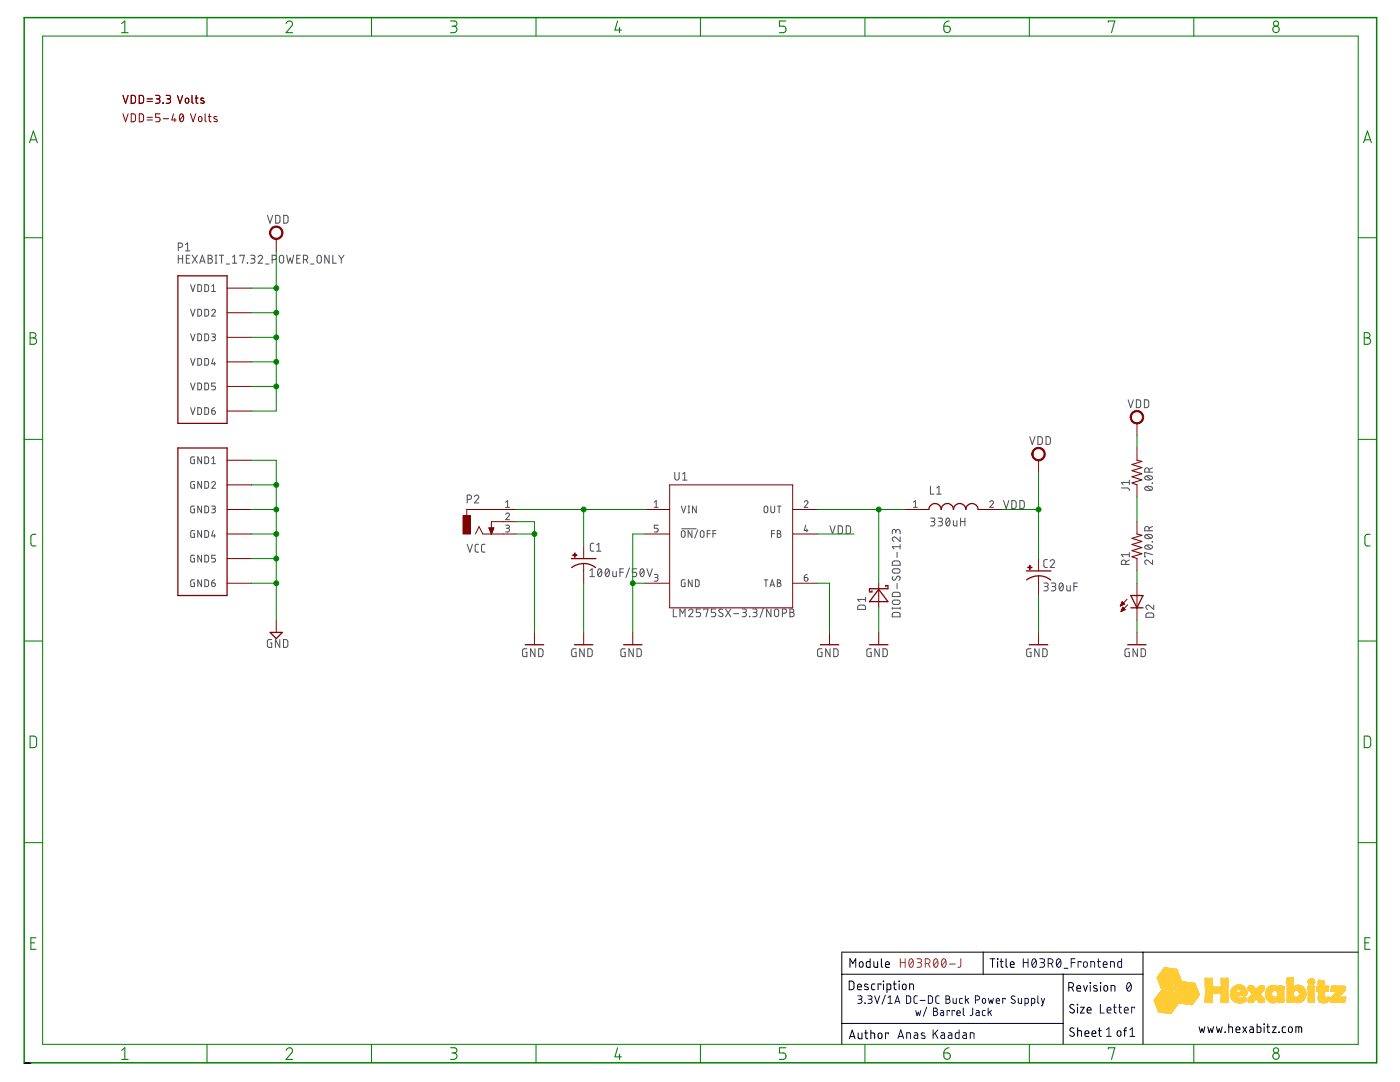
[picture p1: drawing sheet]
<svg xmlns="http://www.w3.org/2000/svg" width="279mm" height="216mm" viewBox="0 0 279 216" stroke-linecap="round" stroke-linejoin="round" font-family="sans-serif">
<g fill="none" stroke="#505050" stroke-width=".2">
<path d="M35.6 49.4h.4a.43 .43 0 0 0 .4-.5 .43 .43 0 0 0-.4-.4h-.4v1.6M35.6 50.9v1.6M35.6 51.6h.8M36.4 50.9v1.6M37 48.8l.4-.3v1.6M37 50.1h.9M37.2 51.6h.5M37.9 50.9h-.7v1.6h.7M38 56.8l.5 1.4 .4-1.4M38.4 50.9l1 1.6M39.4 50.9l-1 1.6M39.5 56.8h.5l.2 .2v.9l-.2 .2-.5 .1z"/>
<path d="M39.9 52.5l.5-1.6 .5 1.6M40 52.1h.8M40.9 56.8h.5l.2 .2v.8l-.2 .3-.5 .1zM41.5 50.9l.7 .2 .1 .3-.3 .2a.45 .45 0 0 1 .4 .5 .45 .45 0 0 1-.4 .4h-.5zM41.5 51.6h.5M42.2 58.2h.8M42.2 57.1l.4-.3v1.4M42.9 52.5h.4M42.9 50.9h.4M43.1 50.9v1.6M43.8 50.9h.8M44.2 50.9v1.6"/>
<path d="M45.1 52.7h.7M46.4 52.5h.9M46.4 51.3l.4-.4v1.6M47.9 51.1v-.2h.9l-.5 1.6M49.4 52.4v.1zM50 50.9l.7 .1 .2 .2-.2 .4h-.5M50.5 51.6a.45 .45 0 0 1 .4 .5 .45 .45 0 0 1-.4 .4h-.5M51.5 51.3a.43 .43 0 0 1 .6-.3 .43 .43 0 0 1 .2 .6l-.8 .9h.9M53 52.7h.7M53.4 43l.5 1.5 .5-1.5M54.3 51.8h.5a.45 .45 0 0 0 .4-.4 .45 .45 0 0 0-.4-.5h-.5v1.6M55 43h.6l.3 .2v1.1l-.3 .2h-.6z"/>
<path d="M55.9 51.1l.3-.2 .3 .2 .1 1a.43 .43 0 0 1-.4 .4 .43 .43 0 0 1-.4-.4zM56.6 43h.6l.3 .2v1.1l-.3 .2h-.6zM57.2 50.9l.4 1.6 .3-1 .4 1 .3-1.6M59.2 51.6h.6M59.9 50.9h-.7v1.6h.7M60.6 51.8h.4a.44 .44 0 0 0 .4-.4 .44 .44 0 0 0-.4-.5h-.4v1.6M61.1 51.8l.3 .7M62 52.7h.7M63.4 51.1l.3-.2 .3 .2 .1 1a.43 .43 0 0 1-.4 .4 .43 .43 0 0 1-.4-.4zM65.7 50.9v1.6l-.9-1.6v1.6M66.4 50.9v1.6h.7M67.6 50.9l.5 .8"/>
<path d="M68.1 51.7v.8M68.6 50.9l-.5 .8M38 61.7l.5 1.4 .4-1.4M38 66.6l.5 1.4 .4-1.4M38 71.5l.5 1.4 .4-1.4M38 76.4l.5 1.4 .4-1.4M39.5 61.7h.5l.2 .3v.8l-.2 .2-.5 .1zM39.5 66.6l.5 .1 .2 .2v.9l-.2 .1-.5 .1zM39.5 71.5l.5 .1 .2 .2v.8l-.2 .3h-.5zM39.5 76.4l.5 .1 .2 .2v.9l-.2 .2h-.5zM40.9 61.7h.5l.2 .3v.7l-.2 .3-.5 .1zM40.9 66.6l.5 .1 .2 .2v.7l-.2 .3-.5 .1z"/>
<path d="M40.9 71.5l.5 .1 .2 .2v.7l-.2 .4h-.5zM40.9 76.4l.5 .1 .2 .2v.7l-.2 .4h-.5zM42.2 62a.37 .37 0 0 1 .6-.3 .37 .37 0 0 1 .1 .6l-.7 .8h.8M42.2 66.6l.6 .1 .2 .2-.2 .3h-.4M42.5 71.5l-.3 1.1h.8M42.6 67.2a.38 .38 0 0 1 .4 .4 .38 .38 0 0 1-.4 .4h-.4M42.8 72.3v.6M43 76.4h-.8v.6h.5a.38 .38 0 0 1 .3 .4 .38 .38 0 0 1-.3 .4h-.5M225.1 79.8l.6 1.5 .5-1.5M226.8 79.8h.6l.2 .2v1.1l-.2 .2h-.6zM228.4 79.8h.6l.2 .2v1.1l-.2 .2h-.6zM38 81.3l.5 1.4 .4-1.4"/>
<path d="M38.8 91.2l-.7 .1v.9l.1 .3h.6v-.7h-.2M38.8 96.1l-.7 .1v1l.3 .2h.4v-.7h-.2M39.5 81.3l.5 .1 .2 .2v.9l-.2 .2h-.5zM40.2 91.2v1.3l-.7-1.3v1.3M40.2 96.1v1.3l-.7-1.3v1.3M40.9 81.3l.5 .1 .2 .2v.7l-.2 .4h-.5zM40.9 91.2h.5l.2 .2v.7l-.2 .4h-.5zM40.9 96.1h.5l.2 .2v.7l-.2 .4h-.5zM42.2 82h.5a.37 .37 0 0 1 .3 .4 .37 .37 0 0 1-.4 .3 .37 .37 0 0 1-.4-.4zM42.2 96.4a.37 .37 0 0 1 .6-.3 .37 .37 0 0 1 .1 .6l-.7 .7h.8M42.2 91.5l.4-.3v1.3M42.2 92.5h.8"/>
<path d="M42.8 81.3l-.4 .3-.2 .4M93.2 99.7h.5a.43 .43 0 0 0 .4-.5 .43 .43 0 0 0-.4-.4h-.5v1.6M94.7 99.1a.43 .43 0 0 1 .6-.3 .43 .43 0 0 1 .1 .7l-.7 .9h.8M134.7 94.3v1.1a.43 .43 0 0 0 .4 .4 .43 .43 0 0 0 .4-.4v-1.1M136.2 94.6l.5-.3v1.5M136.2 95.8h.9M185.7 97v1.6h.7M186.9 98.6h.9M186.9 97.4l.5-.4v1.6M200.3 99.9l.5 1.6 .5-1.6M201.9 99.9h.6l.3 .3v1l-.3 .2-.6 .1zM203.5 99.9h.7l.2 .3v.8l-.2 .4-.7 .1z"/>
<path d="M205.5 87.1l.5 1.6 .5-1.6M207.1 87.1l.7 .1 .2 .2v.9l-.2 .4h-.7zM208.8 87.1l.6 .1 .2 .2v.9l-.2 .4h-.6zM223.8 97.4h1.2l.3 .1 .1 .4M225.4 95.8v.9M225.4 96.3h-1.6l.4 .4M228.5 97.2a1.03 1.03 0 0 1 1.5 .3 .94 .94 0 0 1-1.5 0zM228.5 95.1a1.03 1.03 0 0 1 1.5 .3 .94 .94 0 0 1-1.5 0zM228.8 97.1l.9 .7M228.8 95l.9 .7M229.3 94.2v-.4a.43 .43 0 0 0-.4-.5 .43 .43 0 0 0-.4 .5v.4h1.5M229.9 96.4l.1 .1z"/>
<path d="M230 93.3l-.7 .4M38.8 101l-.7 .1v.9l.1 .3h.6v-.7h-.2M38.8 105.9h-.4l-.3 .1v.9l.1 .3h.6v-.7h-.2M38.8 110.8l-.7 .1v.9l.1 .3h.6v-.7h-.2M38.8 115.7l-.7 .1v1l.1 .2 .6 .1v-.8h-.2M40.2 101v1.3l-.7-1.3v1.3M40.2 105.9v1.3l-.7-1.3v1.3M40.2 110.8v1.3l-.7-1.3v1.3M40.2 115.7v1.4l-.7-1.4v1.4M40.9 101h.5l.2 .2v.8l-.2 .3h-.5zM40.9 105.9h.5l.2 .2v.8l-.2 .3h-.5zM40.9 110.8h.5l.2 .2v.8l-.2 .3h-.5z"/>
<path d="M40.9 115.7h.5l.2 .2v.8l-.2 .3-.5 .1zM42.2 101h.6l.2 .2-.2 .4h-.4M42.2 116.3h.5a.37 .37 0 0 1 .3 .4 .37 .37 0 0 1-.4 .4 .37 .37 0 0 1-.4-.4zM42.5 105.9l-.3 1h.8M42.6 101.6a.37 .37 0 0 1 .4 .3 .37 .37 0 0 1-.4 .4h-.4M42.8 106.6v.6M42.8 115.7l-.4 .3-.2 .3M43 110.8h-.8v.6h.5a.38 .38 0 0 1 .3 .4 .38 .38 0 0 1-.3 .3h-.5M93.2 108.6l.6 1.6 .5-1.6M95.5 108.6h-.5l-.2 .3v1.1l.2 .2h.5M96.8 108.6h-.5l-.2 .3v1.1l.2 .2h.5M100.9 102.7a.37 .37 0 0 1 .5-.3 .37 .37 0 0 1 .2 .6l-.7 .7h.8"/>
<path d="M100.9 104.8h.6l.2 .3-.2 .3h-.4M100.9 101.2h.8M100.9 100.2l.4-.3v1.3M101.3 105.4a.37 .37 0 0 1 .4 .4 .37 .37 0 0 1-.4 .4h-.4M117.7 113.8l.5-.3v1.6M117.7 115.1h.9M118.5 108.4l-.6 .1-.1 .3 .1 1.1 .6 .1M119.1 110h.8M119.1 108.8l.4-.4v1.6M119.4 113.6l.3-.1a.91 .91 0 0 1 0 1.6 .97 .97 0 0 1-.3-1.5zM120 113.8l-.7 .9M120.9 113.6l.3-.1a.94 .94 0 0 1 0 1.6 .99 .99 0 0 1-.3-1.5z"/>
<path d="M121.5 113.8l-.7 .9M122.3 114v.9l.3 .2h.4v-1.1M123.7 114.2h.7M124.4 113.5h-.7v1.6M125.6 113.3l-.7 1.9M127.1 113.5h-.9v.7h.5a.44 .44 0 0 1 .4 .4 .44 .44 0 0 1-.4 .5h-.5M127.9 113.6l.2-.1a.94 .94 0 0 1 0 1.6 .97 .97 0 0 1-.2-1.5zM128.5 113.8l-.7 .9M129.1 113.5l.5 1.6 .6-1.6M130.6 114.6h.4l.3 .3-.1 .3h-.5M130.6 100.2l.4-.3v1.3M130.6 101.2h.7"/>
<path d="M131 115.2a.37 .37 0 0 1 .3 .4 .37 .37 0 0 1-.3 .4h-.4M131.3 104.8h-.7v.6h.4a.38 .38 0 0 1 .3 .4 .38 .38 0 0 1-.3 .4h-.4M136 101l.4 1.3 .5-1.3M136 105.5h3M136.1 106l.3-.1 .3 .2v.8a.37 .37 0 0 1-.4 .3 .37 .37 0 0 1-.3-.3zM136.7 115.7l-.7 .1v1l.2 .2 .5 .1v-.8h-.2M137.3 102.3h.3M137.3 101h.3M137.5 101v1.3M138.1 105.9v1.3l-.8-1.3v1.3M138.1 115.7v1.4l-.7-1.4v1.4M138.8 115.7h.5l.2 .2v.9l-.2 .2-.5 .1z"/>
<path d="M139 101v1.3l-.8-1.3v1.3M139.3 105.7l-.7 1.7M139.9 106l.2-.1 .4 .2v.8a.37 .37 0 0 1-.4 .3 .37 .37 0 0 1-.3-.3zM141.1 106.5h.6M141.7 105.9h-.6v1.3M142.3 106.5h.6M142.9 105.9h-.6v1.3M152.5 115.7h.7M152.6 101.1l.2-.1 .3 .1 .1 .9a.37 .37 0 0 1-.3 .3 .37 .37 0 0 1-.4-.3zM152.9 115.7v1.4M153.7 117.1l.4-1.4 .5 1.4M153.8 116.7h.7"/>
<path d="M153.8 101v1a.38 .38 0 0 0 .4 .3 .38 .38 0 0 0 .4-.3v-1M154 106.5h.6M154.6 105.9h-.6v1.3M155.1 105.9l.6 .1 .1 .3-.3 .2a.37 .37 0 0 1 .4 .4 .37 .37 0 0 1-.4 .3h-.4zM155.1 115.7h.5l.2 .2-.1 .3-.2 .1a.37 .37 0 0 1 .4 .4 .37 .37 0 0 1-.4 .4h-.4zM155.1 101h.8M155.1 106.5h.4M155.1 116.3h.4M155.5 101v1.3M160.5 115.2h.5a.37 .37 0 0 1 .3 .4 .37 .37 0 0 1-.4 .4 .37 .37 0 0 1-.4-.4zM160.5 100.2a.37 .37 0 0 1 .5-.3 .37 .37 0 0 1 .1 .6l-.6 .7h.7M160.8 104.8l-.3 1.1h.7"/>
<path d="M161 105.6v.6M161.1 114.6l-.5 .3-.1 .3M165.6 104.9l.6 1.6 .5-1.6M167.3 104.9h.6l.2 .3v.8l-.2 .4-.6 .1zM168.9 104.9h.6l.2 .3 .1 .8-.3 .4-.6 .1zM172.7 119.2v.8M172.7 119.6h-1.5l.3 .4M178.2 119.9l1-.2a.43 .43 0 0 1 .4 .5 .43 .43 0 0 1-.4 .4l-1-.1-.1-.3zM178.2 118.3l.3-.1h.9l.2 .2v.6h-1.5zM178.2 115l-.1 .6 .3 .2 .2-.1 .4-.6a.39 .39 0 0 1 .6 0 .39 .39 0 0 1-.1 .6l-.1 .1M178.2 113.6l1-.1a.43 .43 0 0 1 .4 .4 .43 .43 0 0 1-.4 .5l-.9-.1-.2-.2zM178.2 112.1l.3-.2 .9 .1 .2 .2v.6h-1.5z"/>
<path d="M178.8 106.1a.43 .43 0 0 1 .4-.5 .43 .43 0 0 1 .4 .5v.4M178.8 106.3l-.1-.5-.4-.2-.2 .2v.7M179 110.2v1M179 116.4v1.1M179.6 107.1v.9l-.8-.7a.44 .44 0 0 0-.7 .1 .44 .44 0 0 0 .3 .6M179.6 108.7v.8M179.6 109.1h-1.5l.3 .4M182.3 101.2h.8M182.3 100.2l.4-.3v1.3M185.7 103.4h.7l.2 .2-.2 .4-.5 .1M186.1 104.1a.43 .43 0 0 1 .5 .4 .43 .43 0 0 1-.5 .4h-.4M187.2 103.4h.7l.2 .2-.2 .4-.5 .1"/>
<path d="M187.7 104.1a.43 .43 0 0 1 .4 .4 .43 .43 0 0 1-.4 .4h-.5M188.9 103.5l.3-.1a.91 .91 0 0 1 0 1.5 .99 .99 0 0 1-.3-1.4zM189.5 103.7l-.7 .9M190.3 103.9v.9l.2 .1h.5v-1M191.7 104.1h.9M191.7 103.4v1.5M192.6 103.4v1.5M197.5 100.2a.37 .37 0 0 1 .5-.3 .37 .37 0 0 1 .2 .6l-.7 .7h.8M208.3 116.3l.7 .1 .2 .2-.2 .4h-.5M208.8 117a.43 .43 0 0 1 .4 .5 .43 .43 0 0 1-.4 .4h-.5M209 111.7h-.5l-.2 .3v1l.4 .2h.3M209.6 112a.42 .42 0 0 1 .6-.3 .42 .42 0 0 1 .1 .7l-.7 .8h.9"/>
<path d="M209.8 116.3l.7 .1 .2 .2-.2 .4h-.5M210.3 117a.43 .43 0 0 1 .4 .5 .43 .43 0 0 1-.4 .4h-.5M211.5 116.4l.3-.1a.91 .91 0 0 1 0 1.6 .97 .97 0 0 1-.3-1.5zM212.1 116.7l-.7 .8M212.9 116.8v.8l.2 .3h.5v-1.1M214.3 117h.7M215 116.3h-.7v1.6M224.7 112.6v-.4a.44 .44 0 0 0-.5-.5 .44 .44 0 0 0-.4 .5v.4h1.6M225.4 110.3v.8M225.4 111.7l-.7 .4M225.4 110.7h-1.6l.4 .4M228.5 108.9a1.01 1.01 0 0 1 1.5 .3 .91 .91 0 0 1-1.5 0z"/>
<path d="M228.5 106.8a1.03 1.03 0 0 1 1.5 .3 .94 .94 0 0 1-1.5 0zM228.8 108.8l.9 .7M228.8 106.7l.9 .7M229.3 105.9v-.4a.43 .43 0 0 0-.4-.4 .43 .43 0 0 0-.4 .4v.4h1.5M229.9 108.1l.1 .1zM230 111.7v.9l-.8-.7a.43 .43 0 0 0-.7 .1 .43 .43 0 0 0 .3 .6M230 110.7l-1.5-.5v.9h.1M230 105.1l-.7 .3M54.2 127.6h-.6l-.2 .2v1l.2 .4h.6v-.9h-.2M55.8 127.6v1.6l-.8-1.6v1.6M56.6 127.6l.6 .1 .2 .2v1l-.2 .3h-.6zM105.2 129.5h-.7l-.2 .2v1l.2 .3h.7v-.8h-.3"/>
<path d="M106.8 129.5v1.5l-.9-1.5v1.5M107.5 129.5h.6l.2 .2 .1 .9-.3 .4h-.6zM115 129.5h-.7l-.2 .2v1l.2 .3h.7v-.8h-.3M116.6 129.5v1.5l-.9-1.5v1.5M117.3 129.5h.6l.3 .2v.9l-.3 .4h-.6zM124.8 129.5h-.7l-.2 .2v1l.2 .3h.7v-.8h-.3M126.4 129.5v1.5l-.9-1.5v1.5M127.1 129.5h.6l.3 .2v1l-.3 .3h-.6zM134.4 121.5v1.6h.7M135.7 123.1v-1.6l.5 .9 .5-.9v1.6M137.4 121.9a.43 .43 0 0 1 .6-.4 .43 .43 0 0 1 .2 .7l-.8 .9h.9M139.8 121.5h-.8v.7h.5a.44 .44 0 0 1 .3 .4 .44 .44 0 0 1-.3 .5h-.5"/>
<path d="M140.5 121.7v-.2h.8l-.4 1.6M142.8 121.5h-.8v.7h.5a.44 .44 0 0 1 .3 .4 .44 .44 0 0 1-.3 .5h-.5M144.2 121.6l-.5-.1-.2 .4 .1 .3 .5 .2a.39 .39 0 0 1 .1 .6 .39 .39 0 0 1-.6 0l-.2-.2M144.8 121.5l1 1.6M145.8 121.5l-1 1.6M146.4 122.4h1M148.1 121.5h.7l.2 .3-.2 .4h-.5M148.5 122.2a.43 .43 0 0 1 .5 .4 .43 .43 0 0 1-.5 .5h-.4M149.6 123v.1zM150.2 121.5h.7l.2 .3-.2 .4h-.5M150.7 122.2a.43 .43 0 0 1 .4 .4 .43 .43 0 0 1-.4 .5h-.5M152.4 121.3l-.7 1.9"/>
<path d="M153.9 121.5v1.6l-.9-1.6v1.6M154.7 121.6l.5-.1 .2 .3v.8a.42 .42 0 0 1-.4 .5 .42 .42 0 0 1-.4-.5zM156.1 122.4h.5a.42 .42 0 0 0 .4-.5 .42 .42 0 0 0-.4-.4h-.5v1.6M157.6 121.5l.7 .1v.5l-.2 .1a.43 .43 0 0 1 .4 .4 .43 .43 0 0 1-.4 .5h-.5zM157.6 122.2h.5M164 129.5h-.6l-.2 .2v1l.2 .3h.6v-.8h-.2M165.7 129.5v1.5l-.9-1.5v1.5M166.4 129.5h.6l.2 .2v1l-.2 .3h-.6zM171.3 120.9l1.2-.1 .2 .2v.6h-1.5zM173.9 129.5h-.7l-.2 .2v1l.2 .3h.7v-.8h-.3M175.5 129.5v1.5l-.9-1.5v1.5M176.2 129.5h.6l.2 .2 .1 .9-.3 .4h-.6z"/>
<path d="M178.1 121.2v.4M178.1 121.4h1.5M178.2 122.3l.3-.1h.9l.2 .3v.6h-1.5zM179.6 121.2v.4M205.8 129.5h-.7l-.2 .2v1l.2 .3h.7v-.8h-.3M207.4 129.5v1.5l-.9-1.5v1.5M208.1 129.5h.6l.2 .2 .1 .9-.3 .4h-.6zM225.4 129.5h-.7l-.2 .2v1l.2 .3h.7v-.8h-.3M227 129.5v1.5l-.9-1.5v1.5M227.7 129.5h.6l.3 .2v1l-.3 .3h-.6zM228.8 122.4l.3-.1h.9l.2 .3 .1 .6h-1.6zM230.3 120.7v.9l-.9-.7a.42 .42 0 0 0-.7 .1 .42 .42 0 0 0 .3 .6"/>
</g>
<g fill="none" stroke="#800000" stroke-width=".25">
<path d="M35.5 55h9.8v29.5h-9.8zM35.5 89.4h9.8v29.4h-9.8zM114 111.5h4.9M114.1 113.3a3.9 3.9 0 0 1 4.8 0M175.4 117.6l1.8 2.5h-3.7zM176.8 117.1v-.3l.4 .1v.6h-3.7v.6h.5v-.2M185.4 101.7a1.23 1.23 0 0 1 1.2-1.2 1.23 1.23 0 0 1 1.2 1.2 1.23 1.23 0 0 1 1.3-1.2 1.23 1.23 0 0 1 1.2 1.2 1.23 1.23 0 0 1 1.2-1.2 1.23 1.23 0 0 1 1.2 1.2 1.23 1.23 0 0 1 1.3-1.2 1.23 1.23 0 0 1 1.2 1.2M204.8 113.9h4.9M204.9 115.7a3.9 3.9 0 0 1 4.8 0M225.7 118.8h2.4l-1.2 2.5zM53.9 126.2h2.4l-1.2 1.2zM104.8 128.7h3.7"/>
<path d="M114.6 128.7h3.7M124.5 128.7h3.6M163.7 128.7h3.7M173.5 128.7h3.7M205.4 128.7h3.7M225.1 128.7h3.6M225.7 121.3h2.4"/>
</g>
<g fill="none" stroke="#800000" stroke-width=".2">
<path d="M24.5 19l.6 1.6 .5-1.6M26.2 19l.6 .1 .2 .2 .1 .9-.3 .4h-.6zM27.8 19l.6 .1 .2 .2 .1 .9-.3 .4h-.6zM29.4 19.7h1M31.1 19l.6 .1 .2 .2-.2 .4h-.5M31.5 19.7a.44 .44 0 0 1 .4 .5 .44 .44 0 0 1-.4 .4h-.4M33.2 19l.6 .1 .2 .2-.2 .4h-.4M33.6 19.7a.44 .44 0 0 1 .5 .5 .44 .44 0 0 1-.5 .4h-.4M35.4 19l.5 1.6 .5-1.6M37.1 19.6h.3l.3 .2v.6l-.3 .2-.4-.2v-.5zM38.3 19v1.3l.3 .3M39 19.6h.5"/>
<path d="M39.2 19v1.4l.3 .2M40.7 19.6h-.4l-.3 .2 .7 .5v.2l-.2 .1-.5-.1M24.5 22.7l.6 1.6 .5-1.6M26.2 22.7l.6 .1 .2 .2 .1 .9-.3 .4h-.6zM27.8 22.7l.6 .1 .2 .2 .1 .9-.3 .4h-.6zM29.4 20.3h1M29.4 23.9h1M29.4 23.4h1M31.9 22.7h-.8v.7h.5a.45 .45 0 0 1 .3 .5 .45 .45 0 0 1-.3 .4h-.5M32.5 20.5l.1 .1zM32.6 23.7h1M34.6 22.7l-.3 1.2h.9"/>
<path d="M34.9 23.6v.7M36 22.8l.2-.1a.96 .96 0 0 1 0 1.6 1.03 1.03 0 0 1-.2-1.5zM36.6 23.1l-.7 .8M38 22.7l.5 1.6 .6-1.6M39.7 23.3l.3-.1 .3 .2v.5l-.3 .4-.4-.2zM40.9 22.7v1.3l.3 .3M41.6 23.2h.5M41.8 22.7v1.4l.3 .2M43.3 23.3l-.4-.1-.2 .3 .6 .4v.3l-.1 .1-.5-.1M45.3 57.5h4.9M55.1 47.7v2.4M45.3 62.4h4.9"/>
<path d="M45.3 67.3h4.9M45.3 72.2h4.9M45.3 77.1h4.9M45.3 82h4.9M45.3 91.8h4.9M45.3 96.8h4.9M133.6 96.8h24.6v24.5h-24.6zM207.3 91.8v2.5M226.9 84.5v2.4M226.9 89.4v2.4M226.9 96.8v2.4M45.3 101.7h4.9"/>
<path d="M45.3 106.6h4.9M45.3 111.5h4.9M45.3 116.4h4.9M94.9 106.6l.7-1.5 .8 1.5h6.6M97.6 105.3h1l-.5 1.3zM97.6 105.4h1M97.6 105.5h.9M97.7 105.6h.7M97.7 105.7h.7M97.8 105.8h.6M97.8 105.9h.5M97.9 106.1h.4"/>
<path d="M97.9 106.2h.3M98 106.3h.2M98 106.4h.1M98.1 106.5h.1M103 101.7h-9.8v1.2M103 104.1h-4.9v2.5M116.5 109v2.5M116.5 112.5v3.9M128.7 101.7h4.9M128.7 106.6h4.9M128.7 116.4h4.9M158.2 101.7h4.9"/>
<path d="M158.2 106.6h4.9M158.2 116.4h4.9M175.4 116.4v4.9M180.5 101.7h4.9M195.2 101.7h4.9M207.3 111.5v2.4M207.3 114.9v3.9M224.9 119.6l-1.3 1.3M226.9 104.1v2.5M226.9 111.5v2.4M226.9 116.4v7.3M55.1 123.7v2.5"/>
<path d="M106.7 126.2v2.5M116.5 126.2v2.5M126.3 126.2v2.5M165.5 126.2v2.5M175.4 126.2v2.5M207.3 126.2v2.5M223.6 120.8h.2M223.7 120.7h.3M223.7 120.6h.6M223.7 122h.1M223.8 120.5h.6M223.8 121.9h.2"/>
<path d="M223.8 120.4h.5M223.8 121.8h.5M223.9 120.3h.3M223.9 121.6h.7M223.9 120.1h.1M223.9 121.5h.6M223.9 120.1l.6 .4-.9 .4zM224 121.4h.3M224 121.3h.2M224.1 121.2h.1M224.6 121.6l-.5-.4-.4 .8M224.6 121.6l-.9 .4"/>
<path d="M225.1 120.7l-1.4 1.3M226.9 126.2v2.5"/>
</g>
<g fill="#800000" stroke="#800000" stroke-width=".2">
<path d="M54.1 45.5a1.35 1.35 0 0 1 2.2 .2 1.35 1.35 0 0 1-.8 2 1.35 1.35 0 0 1-1.7-1.3h.2a1.1 1.1 0 0 1 1.6-1 1.1 1.1 0 0 1 .2 1.8 1.1 1.1 0 0 1-1.7-.5l-.1-.3h-.2z" fill-rule="evenodd"/>
<path d="M225.9 82.3a1.35 1.35 0 0 1 2.2 .2 1.35 1.35 0 0 1-.8 2 1.35 1.35 0 0 1-1.7-1.3h.2a1.1 1.1 0 0 1 1.5-1 1.1 1.1 0 0 1 .3 1.9 1.1 1.1 0 0 1-1.8-.6v-.3h-.2z" fill-rule="evenodd"/>
<path d="M206.3 89.7a1.35 1.35 0 0 1 2.1 .2 1.35 1.35 0 0 1-.8 2 1.35 1.35 0 0 1-1.7-1.3h.3a1.1 1.1 0 0 1 1.5-1 1.1 1.1 0 0 1 .3 1.8 1.1 1.1 0 0 1-1.8-.5v-.3h-.3z" fill-rule="evenodd"/>
</g>
<g fill="#800000" stroke="#800000" stroke-width=".2">
<path d="M114.3 110.7h.8v.1h-.8z"/>
<path d="M114.7 110.3h.1v.9h-.1z"/>
<path d="M205.1 113.2h.9v.1h-.9z"/>
<path d="M205.5 112.8h.1v.8h-.1z"/>
<path d="M92.4 102.9h1.5v3.7h-1.5z"/>
</g>
<path d="M226.9 91.8l1 .3-2 .6 2 .6-2 .6 2 .6-2 .6 2 .7-2 .6 1 .4M226.9 106.6l1 .2-2 .6 2 .6-2 .6 2 .7-2 .6 2 .6-2 .6 1 .4" fill="none" stroke="#800000" stroke-width=".21"/>
<path d="M4.8 3.5h269.9v208.6h-269.9z" fill="none" stroke="#008000" stroke-width=".3"/>
<g fill="none" stroke="#008000" stroke-width=".2">
<path d="M8.5 7.2h262.6v201.2h-262.6zM41.3 3.5v3.7M74.1 3.5v3.7M107 3.5v3.7M139.8 3.5v3.7M172.6 3.5v3.7M205.4 3.5v3.7M238.3 3.5v3.7M4.8 47.4h3.7M50.2 57.5h4.9M55.1 50.1v31.9h-4.9M271.1 47.4h3.6"/>
<path d="M50.2 77.1h4.9M50.2 72.2h4.9M50.2 67.3h4.9M50.2 62.4h4.9M4.8 87.7h3.7M50.2 91.8h4.9v31.9M50.2 96.8h4.9M207.3 94.3v17.2M226.9 86.9v2.5M226.9 99.2v4.9M271.1 87.7h3.6M50.2 101.7h4.9"/>
<path d="M50.2 106.6h4.9M50.2 116.4h4.9M50.2 111.5h4.9M103 101.7h25.7M103 106.6h3.7M103 104.1h3.7v22.1M116.5 101.7v7.3M116.5 116.4v9.8M126.3 116.4h2.4M128.7 106.6h-2.4v19.6M163.1 101.7h17.4M163.1 106.6h7.4"/>
<path d="M163.1 116.4h2.4v9.8M175.4 101.7v14.7M200.1 101.7h7.2M207.3 118.8v7.4M226.9 113.9v2.5M4.8 127.9h3.7M175.4 121.3v4.9M226.9 123.7v2.5M271.1 127.9h3.6M4.8 168.1h3.7M271.1 168.1h3.6M41.3 208.4v3.7"/>
<path d="M74.1 208.4v3.7M107 208.4v3.7M139.8 208.4v3.7M172.6 208.4v3.7M205.4 208.4v3.7M238.3 208.4v3.7"/>
</g>
<g fill="none" stroke="#008000" stroke-width=".21">
<path d="M24.3 4.7l.6-.5v2.3M24.3 6.5h1.3M57.1 4.7a.64 .64 0 0 1 .9-.5 .64 .64 0 0 1 .2 1l-1.1 1.3h1.3M89.9 4.2h.8a.52 .52 0 0 1 .5 .5 .52 .52 0 0 1-.5 .5h-.5M90.6 5.2a.65 .65 0 0 1 .6 .7 .65 .65 0 0 1-.6 .6h-.7M123.3 4.2l-.6 1.8h1.3M123.6 5.5v1M156.8 4.2h-1.2v1h.7a.66 .66 0 0 1 .6 .7 .66 .66 0 0 1-.6 .6h-.7M188.4 5.2h.7a.65 .65 0 0 1 .6 .8 .65 .65 0 0 1-.7 .5 .65 .65 0 0 1-.6-.6zM189.4 4.2l-.7 .3-.3 .7M221.2 4.4v-.2h1.3l-.7 2.3M5.9 28.5l.8-2.4 .8 2.4"/>
<path d="M6.1 27.9h1.1M272.1 28.5l.8-2.4 .8 2.4M272.3 27.9h1.2M6 66.4h.7a.52 .52 0 0 1 .5 .5 .52 .52 0 0 1-.5 .5 .65 .65 0 0 1 .6 .7 .65 .65 0 0 1-.6 .6h-.7zM6 67.4h.7M272.3 66.4h.6a.52 .52 0 0 1 .5 .5 .52 .52 0 0 1-.5 .5 .65 .65 0 0 1 .7 .7 .65 .65 0 0 1-.7 .6h-.6zM272.3 67.4h.6M7.2 106.6l-.7 .1-.3 .4v1.6l.3 .2h.7M273.4 106.6l-.7 .1-.3 .4 .1 1.6 .3 .2h.6M6 146.9h.9l.4 .4v1.4l-.4 .5h-.9zM272.3 146.9h.8l.4 .4 .1 1.2-.2 .4-.3 .3h-.8zM6.2 188.1h.7"/>
<path d="M7.2 187.1h-1v2.3h1M272.4 188.1h.8M273.4 187.1h-1v2.3h1M24.3 209.6l.6-.5v2.3M24.3 211.4h1.3M57.1 209.6a.64 .64 0 0 1 .9-.5 .64 .64 0 0 1 .2 1l-1.1 1.3h1.3M89.9 209.1h.8a.52 .52 0 0 1 .5 .5 .52 .52 0 0 1-.5 .5h-.5M90.6 210.1a.65 .65 0 0 1 .6 .6 .65 .65 0 0 1-.6 .7h-.7M123.3 209.1l-.6 1.8h1.3M123.6 210.4v1M156.8 209.1h-1.2v1h.7a.66 .66 0 0 1 .6 .6 .66 .66 0 0 1-.6 .7h-.7M188.4 210.1h.7a.65 .65 0 0 1 .6 .7 .65 .65 0 0 1-.7 .6 .65 .65 0 0 1-.6-.7z"/>
<path d="M189.4 209.1l-.7 .3-.3 .7M221.2 209.3v-.2h1.3l-.7 2.3"/>
<circle cx="254.6" cy="5.9" r=".64"/>
<circle cx="254.7" cy="4.7" r=".51"/>
<circle cx="254.6" cy="209.6" r=".52"/>
<circle cx="254.6" cy="210.7" r=".64"/>
</g>
<g fill="#008000" stroke="#008000" stroke-width=".2">
<circle cx="55.1" cy="96.8" r=".49"/>
<circle cx="55.1" cy="101.7" r=".49"/>
<circle cx="55.1" cy="106.6" r=".49"/>
<circle cx="55.1" cy="116.4" r=".49"/>
<circle cx="55.1" cy="111.5" r=".49"/>
<circle cx="106.7" cy="106.6" r=".49"/>
<circle cx="126.3" cy="116.4" r=".49"/>
<circle cx="55.1" cy="77.1" r=".49"/>
<circle cx="55.1" cy="72.2" r=".49"/>
<circle cx="55.1" cy="67.3" r=".49"/>
<circle cx="55.1" cy="62.4" r=".49"/>
<circle cx="55.1" cy="57.5" r=".49"/>
<circle cx="207.3" cy="101.7" r=".49"/>
<circle cx="116.5" cy="101.7" r=".49"/>
<circle cx="175.4" cy="101.7" r=".49"/>
</g>
<g fill="none" stroke="#000" stroke-width=".2">
<path d="M168 194.4h60.1M169.5 195.8h.6l.3 .3v1.1l-.3 .3h-.6zM169.6 193v-1.7l.6 1 .6-1v1.7M171.1 196.9h.8a.4 .4 0 0 0-.3-.5 .4 .4 0 0 0-.5 .3l.1 .7 .7 .1M171.6 192l.3-.1 .2 .1 .2 .6a.38 .38 0 0 1-.4 .4 .38 .38 0 0 1-.4-.4zM173.2 196.4h-.5l-.2 .3 .7 .4 .1 .3h-.8M173.7 191.3v1.7h-.6l-.2-.3v-.6l.2-.2h.6M174.4 191.9v.9l.3 .2h.5v-1.1M174.6 196.3l-.5 .1-.2 .2 .1 .8 .6 .1M175.8 196.5v-.2h-.6v1.2M175.9 191.3v1.4l.3 .3M176.3 195.8l.1 .1z"/>
<path d="M176.3 196.3v1.2M176.7 192.4h.8a.4 .4 0 0 0-.3-.5 .4 .4 0 0 0-.5 .4l.1 .6 .7 .1M177 197.5h.6l.2-.2-.1-.9-.7-.1v1.8M178.3 196.3h.6M178.5 195.8v1.5l.4 .2M179.4 195.8l.1 .1zM179.5 196.3v1.2M180.2 196.5l.3-.2 .2 .2 .1 .6a.38 .38 0 0 1-.3 .4 .38 .38 0 0 1-.4-.4zM181.5 197.5v-1.2l.8 .2v1M196.2 190v4.4M197.6 191.3h.9M198.1 191.3v1.7"/>
<path d="M199.1 191.3l.1 .1zM199.1 191.9v1.1M199.6 191.9h.6M199.8 191.3v1.5l.4 .2M200.8 191.3v1.4l.3 .3M201.6 192.4h.8a.4 .4 0 0 0-.3-.5 .4 .4 0 0 0-.5 .4l.1 .6 .7 .1M212.2 194.4v14M213.3 197h.5a.48 .48 0 0 0 .5-.5 .48 .48 0 0 0-.5-.4h-.5v1.7M213.9 197l.3 .8M214.9 197.2h.8a.4 .4 0 0 0-.3-.5 .4 .4 0 0 0-.5 .3l.1 .7 .7 .1M216.2 196.6l.4 1.2 .4-1.2M217.6 196.1l.1 .1z"/>
<path d="M217.6 196.6v1.2M218.9 196.7l-.4-.1-.3 .2 .1 .3 .6 .3 .1 .3h-.8M219.6 196.1l.1 .1zM219.6 196.6v1.2M220.4 196.8l.3-.2 .2 .2 .2 .6a.38 .38 0 0 1-.4 .4 .38 .38 0 0 1-.4-.4zM221.7 197.8v-1.2l.8 .2v1M228.1 190v18.4M271.1 190h-103.1v18.4M168 204.2h44.2M169.5 207.3l.6-1.8 .5 1.8M169.7 206.8h.8M171.3 206.1v1l.2 .2h.5v-1.2"/>
<path d="M172.6 206.1h.6M172.8 205.5v1.6l.4 .2M173.8 206.1l.7 .1 .1 1.1M173.8 205.5v1.8M175.4 206.2l.2-.1 .3 .1 .1 .7a.39 .39 0 0 1-.4 .4 .39 .39 0 0 1-.4-.4zM177.3 206.3v-.2h-.6v1.2M214.3 200.6a.43 .43 0 0 0-.6-.1 .43 .43 0 0 0 0 .6l.5 .3a.43 .43 0 0 1 .1 .7 .43 .43 0 0 1-.7-.1l-.1-.1M214.3 205.2a.43 .43 0 0 0-.6-.1 .43 .43 0 0 0 0 .7l.5 .3a.43 .43 0 0 1 .1 .6 .43 .43 0 0 1-.7 0l-.1-.2M215 200.4l.1 .1zM215 201v1.1M215.1 205.7l.7 .1v1M215.1 205.1v1.7"/>
<path d="M215.6 201h.8l-.8 1.1h.8M216.5 206.2h.8a.4 .4 0 0 0-.3-.5 .4 .4 0 0 0-.5 .3l.1 .7 .7 .1M217 201.5h.7a.41 .41 0 0 0-.2-.5 .41 .41 0 0 0-.5 .4v.7h.7M217.9 206.2h.8a.4 .4 0 0 0-.3-.5 .4 .4 0 0 0-.5 .3l.1 .7 .7 .1M219.2 205.7h.6M219.4 205.1v1.5l.4 .2M223.1 205.8l.2-.1 .3 .1 .1 .6a.38 .38 0 0 1-.4 .4 .38 .38 0 0 1-.4-.4zM224.3 205.7h.5M224.8 205.1l-.3 .2v1.5M239.3 204.9l.3 1.1 .3-.7 .3 .7 .3-1.1M241 204.9l.3 1.1 .3-.7 .3 .7 .3-1.1M242.8 204.9l.3 1.1 .2-.7 .3 .7 .3-1.1"/>
<path d="M244.5 205.9l.1 .1zM245.2 204.9l.8 .1v1M245.2 204.3v1.7M246.7 205.5h.7a.4 .4 0 0 0-.2-.6 .4 .4 0 0 0-.5 .4l.1 .7h.6M248 204.9l.8 1.1M248.8 204.9l-.8 1.1M249.5 204.9h.5l.1 .3v.8h-.5l-.2-.2v-.3l.7-.1M250.9 204.3v1.7h.6l.2-.3-.1-.6-.1-.2h-.6M252.2 204.3l.1 .1zM252.3 204.9v1.1M252.8 204.9h.6M253 204.3v1.5l.4 .2"/>
<path d="M253.9 204.9h.8l-.8 1.1h.8M255.2 205.9l.1 .1zM256.6 204.9h-.5l-.2 .3 .1 .8h.6M257.3 205l.2-.1 .3 .1 .1 .7a.39 .39 0 0 1-.4 .3 .39 .39 0 0 1-.4-.3zM258.6 206v-1.1l1.1 .1 .1 1M259.2 204.9v1.1"/>
</g>
<g fill="none" stroke="#000080" stroke-width=".2">
<path d="M171.2 198.7l.7 .1 .1 .2-.1 .3-.5 .1M171.6 199.4a.41 .41 0 0 1 .4 .4 .41 .41 0 0 1-.4 .4h-.4M173.2 198.7l.7 .1 .1 .2-.1 .3-.5 .1M173.6 199.4a.41 .41 0 0 1 .5 .4 .41 .41 0 0 1-.5 .4h-.4M174.6 198.7l.5 1.5 .5-1.5M176.7 198.5l-.7 1.9M177.2 199.1l.5-.4v1.5M178.7 199.8h.8M180.9 198.7l.6 .1 .2 .2 .1 .8-.3 .4h-.6zM183.1 198.7h-.5l-.2 .4v.9l.2 .2h.5M183.6 199.6h1M185.3 198.7l.5 .1 .3 .2v.8l-.3 .4h-.5z"/>
<path d="M187.4 198.7h-.4l-.2 .4v.9l.2 .2h.4M188.8 198.7l.7 .1v.5l-.3 .1a.41 .41 0 0 1 .4 .4 .41 .41 0 0 1-.4 .4h-.4zM188.8 199.4h.4M190.2 199.2v.9l.2 .1h.5v-1M192.1 199.2h-.5l-.1 .3 .1 .6 .5 .1M192.7 198.7v1.5M192.9 199.5l.4 .7M193.3 199.2l-.6 .5M194.7 199.5h.4a.41 .41 0 0 0 .4-.4 .41 .41 0 0 0-.4-.4h-.4v1.5M196.2 199.3l.2-.1 .3 .3v.5l-.3 .2-.3-.2zM197.3 199.2l.2 1 .3-.7 .2 .7 .2-1M198.8 199.7h.7a.34 .34 0 0 0-.3-.5 .34 .34 0 0 0-.4 .3l.1 .6 .6 .1"/>
<path d="M200.6 199.4v-.2h-.5v1M202.5 198.8l-.5-.1-.2 .4 .2 .2 .5 .3a.4 .4 0 0 1-.1 .6 .4 .4 0 0 1-.6-.2M203.2 199.2v.9l.3 .1h.4v-1M204.2 191.3v1.7M204.2 192.1h1M205.2 191.3v1.7M206.1 191.4l.3-.1a1.02 1.02 0 0 1 0 1.7 1.05 1.05 0 0 1-.3-1.6zM206.8 191.7l-.8 .9M207.1 198.7v1.3l.3 .2M207.5 191.3h.6a.38 .38 0 0 1 .4 .4 .38 .38 0 0 1-.4 .4h-.4M207.8 199.2l.4 1M208 192.1a.48 .48 0 0 1 .5 .4 .48 .48 0 0 1-.5 .5h-.5"/>
<path d="M208.5 199.2l-.5 1.5h-.2M209.2 192.3h.5a.48 .48 0 0 0 .5-.5 .48 .48 0 0 0-.5-.5h-.5v1.7M209.8 192.3l.3 .7M211 191.4l.3-.1a1.02 1.02 0 0 1 0 1.7 1.05 1.05 0 0 1-.3-1.6zM211.7 191.7l-.8 .9M212.4 193.2h.7M213.8 192.1h.7M214.5 191.3h-.7v1.7M215.7 192.1v-.2h-.5v1.1M216.3 192l.3-.1 .3 .1 .1 .6a.38 .38 0 0 1-.4 .4 .38 .38 0 0 1-.4-.4zM217.7 193v-1.1l.7 .1 .1 1M219 191.9h.6"/>
<path d="M219.2 191.3v1.4l.1 .2 .3 .1M220.2 192.4h.7a.4 .4 0 0 0-.2-.5 .4 .4 0 0 0-.5 .4l.1 .6 .6 .1M221.6 193v-1.1l.8 .1v1M223.8 191.3v1.7h-.5l-.2-.3v-.6l.2-.2h.5M225 196.2l.3-.1a1.02 1.02 0 0 1 0 1.7 1.07 1.07 0 0 1-.3-1.6zM225.7 196.4l-.8 1M172.6 200.1l.1 .1zM177.2 200.2h.9M178.6 200.2l.5-1.5 .5 1.5M179.2 207.2l.6-1.7 .5 1.7M179.3 206.8h.9M181 207.2v-1.1l.7 .1v1"/>
<path d="M182.5 206.1h.5l.2 .3v.8h-.6l-.2-.2 .1-.3 .7-.2M182.8 201.6l.2 1 .3-.6 .2 .6 .3-1M184.5 206.2l-.5-.1-.1 .3 .6 .3 .1 .4-.2 .1-.5-.1M184.9 201l-.6 1.8M186.2 205.5v1.7M186.3 201.1l.7 .2v.2l-.3 .3a.42 .42 0 0 1 .4 .4 .42 .42 0 0 1-.4 .4h-.4zM186.3 201.8h.4M186.6 206.2l.6 1M187.2 205.5l-1 1M187.7 201.6l.5 .1 .1 .2v.7h-.5l-.1-.2v-.2l.6-.1M187.8 206.1h.5l.2 .1v1l-.7-.1v-.4l.7-.2M189.3 206.1h.5l.2 .3v.8h-.6l-.2-.2 .1-.3 .7-.2"/>
<path d="M189.5 201.8v-.2h-.5v1M190.5 201.8v-.2h-.5v1M191 202.1h.6a.35 .35 0 0 0-.2-.4 .35 .35 0 0 0-.4 .3l.1 .6h.5M191.4 205.5v1.7h-.6l-.1-.1v-.9l.1-.1h.6M192.2 206.1h.5l.2 .3v.8h-.6l-.2-.2 .1-.3 .7-.2M192.2 201.1v1.3l.3 .2M193.6 207.2v-1.1l.8 .1v1M194.1 201.1v1.3l-.5 .2M194.8 201.6l.5 .1 .1 .2v.7h-.5l-.1-.2v-.2l.6-.1M196.6 201.6l-.4 .1-.2 .2 .1 .7h.5M197.2 201.1v1.5M197.5 201.9l.4 .7"/>
<path d="M197.9 201.6l-.7 .5M204.6 200.2l.6-.1-.1-.9h-.5v1.5M205.8 200.2l.7-.1-.1-.9h-.6v1.5M219.6 200.4v1.7h.8M220.8 205.5l.5-.4v1.7M220.8 206.8h1M220.9 201.5h.8a.4 .4 0 0 0-.3-.5 .4 .4 0 0 0-.5 .4l.1 .7h.7M222.2 201h.6M222.4 200.4v1.6l.4 .1M223.2 201h.6M223.4 200.4l.1 1.6 .3 .1M224.4 201.5h.7a.4 .4 0 0 0-.2-.5 .4 .4 0 0 0-.5 .4l.1 .7h.6"/>
<path d="M225.5 206.8h1M225.5 205.5l.5-.4v1.7M226.4 201.2v-.2h-.6v1.1"/>
</g>
<g fill="none" stroke="#d62525" stroke-width=".2">
<path d="M179.7 191.3v1.7M179.7 192.1h.9M180.6 191.3v1.7M181.6 191.4l.2-.1a1.02 1.02 0 0 1 0 1.7 1.07 1.07 0 0 1-.2-1.6zM182.2 191.7l-.7 .9M183 191.3h.6a.38 .38 0 0 1 .3 .4 .38 .38 0 0 1-.3 .4h-.4M183.5 192.1a.48 .48 0 0 1 .4 .4 .48 .48 0 0 1-.4 .5h-.5M184.7 192.3h.4a.48 .48 0 0 0 .5-.5 .48 .48 0 0 0-.5-.5h-.4v1.7M185.2 192.3l.4 .7M186.5 191.4l.2-.1a1 1 0 0 1 0 1.7 1.09 1.09 0 0 1-.2-1.6zM187.1 191.7l-.7 .9M188.1 191.4l.3-.1a1.02 1.02 0 0 1 0 1.7 1.05 1.05 0 0 1-.3-1.6z"/>
<path d="M188.7 191.7l-.7 .9M189.5 192.4h1.2M191.7 191.3v1.5l-.2 .2h-.3"/>
</g>
<g fill="#fc3" stroke="#fc3" stroke-width=".2">
<path d="M233.4 202.2h.3z"/>
<path d="M233.3 202.2h.4z"/>
<path d="M233.1 202.1l.6 .1z"/>
<path d="M232.9 202.1l.8 .1z"/>
<path d="M232.7 202.1h1.1z"/>
<path d="M232.5 202.1h1.3z"/>
<path d="M232.3 202l1.5 .1z"/>
<path d="M232.1 202l1.7 .1z"/>
<path d="M232 202h1.9z"/>
<path d="M231.8 202h2z"/>
<path d="M231.6 201.9l2.3 .1z"/>
<path d="M231.4 201.9l2.5 .1z"/>
<path d="M231.2 201.9h2.7z"/>
<path d="M231.2 201.8l2.8 .1z"/>
<path d="M231.2 201.8h2.8z"/>
<path d="M231.2 201.7l2.8 .1z"/>
<path d="M231.2 201.7h2.9z"/>
<path d="M231.1 201.7h3z"/>
<path d="M231.1 201.6l3 .1z"/>
<path d="M231.1 201.6h3z"/>
<path d="M231.1 201.5l3.1 .1z"/>
<path d="M231.1 201.5h3.1z"/>
<path d="M231.1 201.4l3.1 .1z"/>
<path d="M231 201.4l3.3 .1z"/>
<path d="M231 201.4h3.3z"/>
<path d="M231 201.3l3.4 .1z"/>
<path d="M231 201.3h3.4z"/>
<path d="M230.9 201.2l3.5 .1z"/>
<path d="M231 201.2h3.4z"/>
<path d="M230.9 201.1l3.6 .1z"/>
<path d="M230.9 201.1h3.6z"/>
<path d="M230.9 201l3.7 .1z"/>
<path d="M230.9 201h3.7z"/>
<path d="M230.8 201h3.8z"/>
<path d="M230.9 200.9l3.7 .1z"/>
<path d="M230.8 200.9l3.8 .1z"/>
<path d="M230.8 200.9h3.9z"/>
<path d="M230.8 200.8l3.9 .1z"/>
<path d="M230.8 200.8h3.9z"/>
<path d="M230.8 200.8h4z"/>
<path d="M230.8 200.7l4 .1z"/>
<path d="M230.8 200.7h4z"/>
<path d="M230.7 200.7h4.1z"/>
<path d="M230.7 200.6l4.1 .1z"/>
<path d="M230.7 200.6l4.2 .1z"/>
<path d="M230.7 200.6h4.2z"/>
<path d="M230.7 200.5l4.2 .1z"/>
<path d="M230.7 200.5h4.2z"/>
<path d="M230.7 200.5h4.3z"/>
<path d="M230.7 200.4l4.3 .1z"/>
<path d="M237.8 200.4l.1 .1z"/>
<path d="M230.6 200.4l4.4 .1z"/>
<path d="M237.6 200.4l.3 .1z"/>
<path d="M230.6 200.4h4.4z"/>
<path d="M237.4 200.4h.6z"/>
<path d="M230.7 200.4h4.4z"/>
<path d="M237.3 200.4h.7z"/>
<path d="M230.6 200.3l4.5 .1z"/>
<path d="M237.1 200.3l.9 .1z"/>
<path d="M236.9 200.3l1.1 .1z"/>
<path d="M230.6 200.3h4.5z"/>
<path d="M236.7 200.3h1.3z"/>
<path d="M236.5 200.3h1.6z"/>
<path d="M230.6 200.2l4.5 .1z"/>
<path d="M236.3 200.2l1.8 .1z"/>
<path d="M236.1 200.2l2 .1z"/>
<path d="M230.6 200.2h4.5z"/>
<path d="M235.9 200.2h2.2z"/>
<path d="M230.5 200.2h4.6z"/>
<path d="M235.8 200.2h2.3z"/>
<path d="M235.6 200.2h2.5z"/>
<path d="M230.5 200.1l4.6 .1z"/>
<path d="M235.4 200.1l2.7 .1z"/>
<path d="M230.5 200.1h4.6z"/>
<path d="M235.5 200.1h2.7z"/>
<path d="M247.3 200.1h.2z"/>
<path d="M235.4 200.1h2.8z"/>
<path d="M247 200.1h.8z"/>
<path d="M254 200.1h.2z"/>
<path d="M230.5 200l4.6 .1z"/>
<path d="M235.4 200l2.8 .1z"/>
<path d="M246.9 200l1 .1z"/>
<path d="M253.8 200l.5 .1z"/>
<path d="M263.8 200l.6 .1z"/>
<path d="M246.8 200l1.3 .1z"/>
<path d="M249.5 200l.3 .1z"/>
<path d="M251.6 200l.3 .1z"/>
<path d="M253.7 200l.7 .1z"/>
<path d="M255.1 200l.6 .1z"/>
<path d="M258.8 200l.5 .1z"/>
<path d="M263.7 200l.8 .1z"/>
<path d="M265.6 200l.2 .1z"/>
<path d="M267.9 200l.4 .1z"/>
<path d="M230.5 200h4.5z"/>
<path d="M235.4 200h2.8z"/>
<path d="M240.6 200h1.2z"/>
<path d="M243.8 200h1.2z"/>
<path d="M246.8 200h1.4z"/>
<path d="M249.2 200h.8z"/>
<path d="M251.4 200h.8z"/>
<path d="M253.6 200h.9z"/>
<path d="M255.1 200h1z"/>
<path d="M256.9 200h1.1z"/>
<path d="M258.7 200h.7z"/>
<path d="M261.2 200h1z"/>
<path d="M263.6 200h1z"/>
<path d="M265.6 200h.5z"/>
<path d="M267.7 200h.6z"/>
<path d="M235.4 200h2.9z"/>
<path d="M240.6 200h1.3z"/>
<path d="M243.7 200h1.4z"/>
<path d="M246.7 200h1.5z"/>
<path d="M249.2 200h.9z"/>
<path d="M251.3 200h1z"/>
<path d="M255.1 200h1.1z"/>
<path d="M258.6 200h.9z"/>
<path d="M261.1 200h1.2z"/>
<path d="M263.5 200h1.2z"/>
<path d="M265.6 200h2.8z"/>
<path d="M240.5 200h1.4z"/>
<path d="M246.6 200h1.7z"/>
<path d="M253.5 200h1.1z"/>
<path d="M258.6 200h1z"/>
<path d="M263.5 200h1.3z"/>
<path d="M230.4 199.9l4.6 .1z"/>
<path d="M235.4 199.9l2.9 .1z"/>
<path d="M240.5 199.9l1.4 .1z"/>
<path d="M243.7 199.9l1.4 .1z"/>
<path d="M246.5 199.9l1.8 .1z"/>
<path d="M249.1 199.9l1 .1z"/>
<path d="M251.2 199.9l1.1 .1z"/>
<path d="M253.4 199.9l1.2 .1z"/>
<path d="M255.1 199.9l1.1 .1z"/>
<path d="M256.8 199.9l1.3 .1z"/>
<path d="M258.5 199.9l1.1 .1z"/>
<path d="M261.1 199.9l1.2 .1z"/>
<path d="M263.4 199.9l1.4 .1z"/>
<path d="M265.6 199.9l2.8 .1z"/>
<path d="M230.4 199.9h4.6z"/>
<path d="M235.4 199.9h2.9z"/>
<path d="M240.5 199.9h1.4z"/>
<path d="M243.7 199.9h1.4z"/>
<path d="M246.5 199.9h1.9z"/>
<path d="M249.1 199.9h1.1z"/>
<path d="M251.2 199.9h1.1z"/>
<path d="M253.4 199.9h1.3z"/>
<path d="M255.1 199.9h1.1z"/>
<path d="M256.8 199.9h1.3z"/>
<path d="M258.4 199.9h1.3z"/>
<path d="M261.1 199.9h1.2z"/>
<path d="M263.4 199.9h1.5z"/>
<path d="M265.6 199.9h2.8z"/>
<path d="M235.4 199.9h3z"/>
<path d="M263.3 199.9h1.6z"/>
<path d="M246.4 199.9h2.1z"/>
<path d="M253.3 199.9h1.4z"/>
<path d="M258.3 199.9h1.5z"/>
<path d="M263.3 199.9h1.7z"/>
<path d="M230.4 199.8l4.6 .1z"/>
<path d="M235.3 199.8l3.1 .1z"/>
<path d="M240.5 199.8l1.4 .1z"/>
<path d="M243.7 199.8l1.4 .1z"/>
<path d="M246.4 199.8l2.1 .1z"/>
<path d="M249.1 199.8l1.1 .1z"/>
<path d="M251.2 199.8l1.1 .1z"/>
<path d="M253.3 199.8l1.5 .1z"/>
<path d="M255.1 199.8l1.1 .1z"/>
<path d="M256.8 199.8l1.3 .1z"/>
<path d="M258.3 199.8l1.5 .1z"/>
<path d="M261.1 199.8l1.2 .1z"/>
<path d="M263.3 199.8l1.7 .1z"/>
<path d="M265.6 199.8l2.8 .1z"/>
<path d="M230.4 199.8l4.5 .1z"/>
<path d="M246.3 199.8l2.2 .1z"/>
<path d="M249.1 199.8l1.2 .1z"/>
<path d="M258.3 199.8l1.6 .1z"/>
<path d="M263.3 199.8l1.8 .1z"/>
<path d="M230.4 199.8h4.6z"/>
<path d="M235.3 199.8h3.1z"/>
<path d="M240.5 199.8h1.4z"/>
<path d="M243.7 199.8h1.4z"/>
<path d="M246.3 199.8h2.3z"/>
<path d="M249.1 199.8h1.2z"/>
<path d="M251.1 199.8h1.2z"/>
<path d="M253.2 199.8h1.6z"/>
<path d="M255.1 199.8h1.1z"/>
<path d="M256.9 199.8h1.2z"/>
<path d="M258.3 199.8h1.6z"/>
<path d="M261.1 199.8h1.2z"/>
<path d="M263.2 199.8h2z"/>
<path d="M265.6 199.8h2.8z"/>
<path d="M230.4 199.7l4.5 .1z"/>
<path d="M235.3 199.7l3.1 .1z"/>
<path d="M240.5 199.7l1.4 .1z"/>
<path d="M243.7 199.7l1.4 .1z"/>
<path d="M246.3 199.7l2.3 .1z"/>
<path d="M249.1 199.7l1.2 .1z"/>
<path d="M251.1 199.7l1.2 .1z"/>
<path d="M253.2 199.7l1.7 .1z"/>
<path d="M255.1 199.7l1.1 .1z"/>
<path d="M256.9 199.7l1.2 .1z"/>
<path d="M258.2 199.7l1.7 .1z"/>
<path d="M261.1 199.7l1.2 .1z"/>
<path d="M263.2 199.7l2 .1z"/>
<path d="M265.6 199.7l2.8 .1z"/>
<path d="M258.2 199.7l1.8 .1z"/>
<path d="M230.4 199.7h4.5z"/>
<path d="M235.3 199.7h3.2z"/>
<path d="M240.5 199.7h1.4z"/>
<path d="M243.7 199.7h1.4z"/>
<path d="M246.2 199.7h2.5z"/>
<path d="M249.1 199.7h1.2z"/>
<path d="M251.1 199.7h1.2z"/>
<path d="M253.1 199.7h1.8z"/>
<path d="M255.1 199.7h1.1z"/>
<path d="M256.9 199.7h3.1z"/>
<path d="M261.1 199.7h1.2z"/>
<path d="M263.2 199.7h2z"/>
<path d="M265.6 199.7h2.8z"/>
<path d="M230.3 199.7h4.6z"/>
<path d="M246.1 199.7h2.6z"/>
<path d="M251 199.7h1.3z"/>
<path d="M253.1 199.7h1.9z"/>
<path d="M255 199.7h1.2z"/>
<path d="M256.9 199.7h3.2z"/>
<path d="M230.4 199.6l4.5 .1z"/>
<path d="M235.2 199.6l3.3 .1z"/>
<path d="M240.5 199.6l1.4 .1z"/>
<path d="M243.7 199.6l1.4 .1z"/>
<path d="M246.1 199.6l2.7 .1z"/>
<path d="M249.1 199.6l1.3 .1z"/>
<path d="M251 199.6l1.3 .1z"/>
<path d="M253.1 199.6l3.1 .1z"/>
<path d="M256.9 199.6l3.2 .1z"/>
<path d="M261.1 199.6l1.2 .1z"/>
<path d="M263.2 199.6l2 .1z"/>
<path d="M265.6 199.6l2.8 .1z"/>
<path d="M230.4 199.6h4.5z"/>
<path d="M235.2 199.6h3.3z"/>
<path d="M240.5 199.6h1.4z"/>
<path d="M243.7 199.6h1.4z"/>
<path d="M246.1 199.6h2.7z"/>
<path d="M249.1 199.6h1.3z"/>
<path d="M251 199.6h1.3z"/>
<path d="M253 199.6h3.2z"/>
<path d="M256.9 199.6h3.2z"/>
<path d="M261.1 199.6h1.2z"/>
<path d="M263.1 199.6h2.1z"/>
<path d="M265.6 199.6h2.8z"/>
<path d="M235.2 199.6h3.4z"/>
<path d="M256.9 199.6h3.3z"/>
<path d="M230.4 199.5l4.4 .1z"/>
<path d="M235.2 199.5l3.4 .1z"/>
<path d="M240.5 199.5l1.4 .1z"/>
<path d="M243.7 199.5l1.4 .1z"/>
<path d="M246 199.5l2.8 .1z"/>
<path d="M249.1 199.5l1.3 .1z"/>
<path d="M251 199.5l1.3 .1z"/>
<path d="M253 199.5l3.2 .1z"/>
<path d="M256.9 199.5l3.3 .1z"/>
<path d="M261.1 199.5l1.2 .1z"/>
<path d="M263.1 199.5l2.1 .1z"/>
<path d="M265.6 199.5l2.8 .1z"/>
<path d="M249.1 199.5l1.4 .1z"/>
<path d="M230.4 199.5h4.4z"/>
<path d="M235.2 199.5h3.4z"/>
<path d="M240.5 199.5h1.4z"/>
<path d="M243.7 199.5h1.4z"/>
<path d="M246 199.5h2.7z"/>
<path d="M249.1 199.5h1.4z"/>
<path d="M250.9 199.5h1.4z"/>
<path d="M252.9 199.5h3.3z"/>
<path d="M256.9 199.5h3.3z"/>
<path d="M261.1 199.5h1.2z"/>
<path d="M263.1 199.5h2.1z"/>
<path d="M265.6 199.5h2.8z"/>
<path d="M235.2 199.5h3.5z"/>
<path d="M230.5 199.4l4.3 .1z"/>
<path d="M235.2 199.4l3.5 .1z"/>
<path d="M240.5 199.4l1.4 .1z"/>
<path d="M243.7 199.4l1.4 .1z"/>
<path d="M246 199.4l2.7 .1z"/>
<path d="M249.1 199.4l1.4 .1z"/>
<path d="M250.9 199.4l1.4 .1z"/>
<path d="M252.9 199.4l3.3 .1z"/>
<path d="M256.9 199.4l3.3 .1z"/>
<path d="M261.1 199.4l1.2 .1z"/>
<path d="M263.1 199.4l2.1 .1z"/>
<path d="M265.6 199.4l2.8 .1z"/>
<path d="M245.9 199.4l2.8 .1z"/>
<path d="M256.9 199.4l3.4 .1z"/>
<path d="M230.5 199.4h4.3z"/>
<path d="M235.2 199.4h3.5z"/>
<path d="M240.5 199.4h1.4z"/>
<path d="M243.7 199.4h1.4z"/>
<path d="M245.9 199.4h2.8z"/>
<path d="M249.1 199.4h1.4z"/>
<path d="M250.9 199.4h1.4z"/>
<path d="M252.9 199.4h3.3z"/>
<path d="M256.9 199.4h3.4z"/>
<path d="M261.1 199.4h1.2z"/>
<path d="M263.1 199.4h2.1z"/>
<path d="M265.6 199.4h2.8z"/>
<path d="M249.1 199.4h1.5z"/>
<path d="M250.8 199.4h1.5z"/>
<path d="M230.5 199.3l4.3 .1z"/>
<path d="M235.1 199.3l3.6 .1z"/>
<path d="M240.5 199.3l1.4 .1z"/>
<path d="M243.7 199.3l1.4 .1z"/>
<path d="M245.9 199.3l2.8 .1z"/>
<path d="M249.1 199.3l1.5 .1z"/>
<path d="M250.8 199.3l1.5 .1z"/>
<path d="M252.8 199.3l3.4 .1z"/>
<path d="M256.9 199.3l3.4 .1z"/>
<path d="M261.1 199.3l1.2 .1z"/>
<path d="M263.1 199.3l2.1 .1z"/>
<path d="M265.6 199.3l2.9 .1z"/>
<path d="M230.6 199.3h4.2z"/>
<path d="M235.1 199.3h3.7z"/>
<path d="M240.5 199.3h1.4z"/>
<path d="M243.7 199.3h1.4z"/>
<path d="M245.9 199.3h2.8z"/>
<path d="M249.1 199.3h1.5z"/>
<path d="M250.8 199.3h1.5z"/>
<path d="M252.8 199.3h3.4z"/>
<path d="M256.9 199.3h3.4z"/>
<path d="M261.1 199.3h1.2z"/>
<path d="M263.1 199.3h2.1z"/>
<path d="M265.6 199.3h2.9z"/>
<path d="M245.9 199.3h2.7z"/>
<path d="M245.8 199.3h2.9z"/>
<path d="M249.1 199.3h1.6z"/>
<path d="M230.6 199.2l4.1 .1z"/>
<path d="M235.1 199.2l3.7 .1z"/>
<path d="M240.5 199.2l1.4 .1z"/>
<path d="M243.7 199.2l1.4 .1z"/>
<path d="M245.8 199.2l2.8 .1z"/>
<path d="M249.1 199.2l1.6 .1z"/>
<path d="M250.8 199.2l1.5 .1z"/>
<path d="M252.8 199.2l3.4 .1z"/>
<path d="M256.9 199.2l3.5 .1z"/>
<path d="M261.1 199.2l1.2 .1z"/>
<path d="M263.1 199.2l2.1 .1z"/>
<path d="M265.5 199.2l3 .1z"/>
<path d="M249.2 199.2l1.5 .1z"/>
<path d="M250.7 199.2l1.6 .1z"/>
<path d="M230.7 199.2h4z"/>
<path d="M235.1 199.2h3.7z"/>
<path d="M240.5 199.2h1.4z"/>
<path d="M243.7 199.2h1.4z"/>
<path d="M245.8 199.2h2.8z"/>
<path d="M249.2 199.2h3z"/>
<path d="M252.8 199.2h3.4z"/>
<path d="M256.9 199.2h3.5z"/>
<path d="M261.1 199.2h1.2z"/>
<path d="M263.1 199.2h2.1z"/>
<path d="M265.5 199.2h3z"/>
<path d="M245.8 199.2h1.6z"/>
<path d="M247.5 199.2h1.1z"/>
<path d="M230.7 199.1l4 .1z"/>
<path d="M235.1 199.1l3.8 .1z"/>
<path d="M240.5 199.1l1.4 .1z"/>
<path d="M243.7 199.1l1.4 .1z"/>
<path d="M245.7 199.1l1.5 .1z"/>
<path d="M247.7 199.1l.9 .1z"/>
<path d="M249.2 199.1l3 .1z"/>
<path d="M252.8 199.1l3.4 .1z"/>
<path d="M256.9 199.1l3.5 .1z"/>
<path d="M261.1 199.1l1.2 .1z"/>
<path d="M263.1 199.1l2.1 .1z"/>
<path d="M265.5 199.1l3 .1z"/>
<path d="M245.8 199.1l1.3 .1z"/>
<path d="M247.8 199.1l.8 .1z"/>
<path d="M252.7 199.1l3.5 .1z"/>
<path d="M230.7 199.1h4z"/>
<path d="M235.1 199.1h3.8z"/>
<path d="M240.5 199.1h1.4z"/>
<path d="M243.7 199.1h1.4z"/>
<path d="M245.7 199.1h1.4z"/>
<path d="M247.9 199.1h.7z"/>
<path d="M249.3 199.1h2.9z"/>
<path d="M252.7 199.1h3.5z"/>
<path d="M256.9 199.1h3.6z"/>
<path d="M261.1 199.1h1.2z"/>
<path d="M263.1 199.1h2.1z"/>
<path d="M265.5 199.1h3z"/>
<path d="M235 199.1h3.9z"/>
<path d="M245.7 199.1h1.3z"/>
<path d="M248 199.1h.5z"/>
<path d="M249.3 199.1h2.8z"/>
<path d="M263.1 199.1h2.2z"/>
<path d="M265.6 199.1h2.9z"/>
<path d="M230.8 199.1h3.9z"/>
<path d="M235 199.1h4z"/>
<path d="M230.8 199l3.9 .1z"/>
<path d="M235 199l4 .1z"/>
<path d="M240.5 199l1.4 .1z"/>
<path d="M243.7 199l1.4 .1z"/>
<path d="M245.7 199l1.2 .1z"/>
<path d="M248.1 199l.4 .1z"/>
<path d="M249.3 199l2.8 .1z"/>
<path d="M252.7 199l3.5 .1z"/>
<path d="M256.9 199l3.6 .1z"/>
<path d="M261.1 199l1.2 .1z"/>
<path d="M263.1 199l2.2 .1z"/>
<path d="M265.6 199l3 .1z"/>
<path d="M230.8 199h3.8z"/>
<path d="M235 199h4z"/>
<path d="M240.5 199h1.4z"/>
<path d="M243.7 199h1.4z"/>
<path d="M245.7 199h1.2z"/>
<path d="M248.1 199h.4z"/>
<path d="M249.4 199h2.7z"/>
<path d="M252.7 199h1.6z"/>
<path d="M254.5 199h1.7z"/>
<path d="M256.9 199h3.6z"/>
<path d="M261.1 199h1.2z"/>
<path d="M263.1 199h1.4z"/>
<path d="M264.9 199h.4z"/>
<path d="M265.6 199h1.5z"/>
<path d="M267.6 199h1z"/>
<path d="M248.2 199h.3z"/>
<path d="M252.7 199h1.5z"/>
<path d="M254.6 199h1.6z"/>
<path d="M256.9 199h1.7z"/>
<path d="M258.9 199h1.6z"/>
<path d="M265 199h.2z"/>
<path d="M265.7 199h1.4z"/>
<path d="M268.2 199h.4z"/>
<path d="M230.8 198.9l3.8 .1z"/>
<path d="M235 198.9l4 .1z"/>
<path d="M240.5 198.9l1.4 .1z"/>
<path d="M243.7 198.9l1.4 .1z"/>
<path d="M245.7 198.9l1.2 .1z"/>
<path d="M248.2 198.9l.3 .1z"/>
<path d="M249.4 198.9l2.6 .1z"/>
<path d="M252.7 198.9l1.4 .1z"/>
<path d="M254.7 198.9l1.5 .1z"/>
<path d="M256.9 198.9l1.6 .1z"/>
<path d="M259 198.9l1.5 .1z"/>
<path d="M261.1 198.9l1.2 .1z"/>
<path d="M263.1 198.9l1.3 .1z"/>
<path d="M265.7 198.9l1.4 .1z"/>
<path d="M268.4 198.9l.2 .1z"/>
<path d="M235 198.9l4.1 .1z"/>
<path d="M245.7 198.9l1.1 .1z"/>
<path d="M248.3 198.9l.1 .1z"/>
<path d="M256.9 198.9l1.5 .1z"/>
<path d="M265.7 198.9l1.5 .1z"/>
<path d="M230.8 198.9h3.8z"/>
<path d="M234.9 198.9h4.2z"/>
<path d="M240.6 198.9h1.3z"/>
<path d="M243.7 198.9h1.4z"/>
<path d="M245.7 198.9h1.1z"/>
<path d="M248.3 198.9h.1z"/>
<path d="M249.5 198.9h2.5z"/>
<path d="M252.6 198.9h1.4z"/>
<path d="M254.8 198.9h1.4z"/>
<path d="M256.9 198.9h1.5z"/>
<path d="M259.1 198.9h1.4z"/>
<path d="M261.1 198.9h1.2z"/>
<path d="M263.1 198.9h1.3z"/>
<path d="M265.7 198.9h1.5z"/>
<path d="M230.9 198.9h3.7z"/>
<path d="M235 198.9h4.1z"/>
<path d="M245.6 198.9h1.2z"/>
<path d="M249.5 198.9h2.4z"/>
<path d="M252.7 198.9h1.3z"/>
<path d="M256.9 198.9h1.4z"/>
<path d="M265.8 198.9h1.4z"/>
<path d="M230.9 198.8l3.7 .1z"/>
<path d="M234.9 198.8l4.2 .1z"/>
<path d="M240.6 198.8l1.3 .1z"/>
<path d="M243.7 198.8l1.4 .1z"/>
<path d="M245.6 198.8l1.2 .1z"/>
<path d="M249.5 198.8l2.4 .1z"/>
<path d="M252.6 198.8l1.4 .1z"/>
<path d="M254.9 198.8l1.3 .1z"/>
<path d="M256.9 198.8l1.4 .1z"/>
<path d="M259.2 198.8l1.3 .1z"/>
<path d="M261.1 198.8l1.2 .1z"/>
<path d="M263.1 198.8l1.2 .1z"/>
<path d="M265.8 198.8l1.5 .1z"/>
<path d="M230.9 198.8l3.6 .1z"/>
<path d="M245.7 198.8l1.1 .1z"/>
<path d="M252.6 198.8l1.3 .1z"/>
<path d="M230.9 198.8h3.7z"/>
<path d="M234.9 198.8h4.2z"/>
<path d="M240.6 198.8h1.3z"/>
<path d="M243.7 198.8h1.4z"/>
<path d="M245.7 198.8h1.1z"/>
<path d="M249.6 198.8h2.3z"/>
<path d="M252.6 198.8h1.3z"/>
<path d="M254.9 198.8h1.3z"/>
<path d="M256.9 198.8h1.4z"/>
<path d="M259.2 198.8h1.4z"/>
<path d="M261.1 198.8h1.2z"/>
<path d="M263.1 198.8h1.2z"/>
<path d="M265.9 198.8h1.4z"/>
<path d="M231 198.8h3.6z"/>
<path d="M245.6 198.8h1.1z"/>
<path d="M249.6 198.8h2.2z"/>
<path d="M259.2 198.8h1.3z"/>
<path d="M231 198.8h3.5z"/>
<path d="M234.9 198.8h4.3z"/>
<path d="M255 198.8h1.2z"/>
<path d="M256.9 198.8h1.3z"/>
<path d="M265.9 198.8h1.5z"/>
<path d="M231 198.7l3.5 .1z"/>
<path d="M234.9 198.7l4.3 .1z"/>
<path d="M240.6 198.7l1.3 .1z"/>
<path d="M243.7 198.7l1.4 .1z"/>
<path d="M245.6 198.7l1.1 .1z"/>
<path d="M249.6 198.7l2.2 .1z"/>
<path d="M252.6 198.7l1.3 .1z"/>
<path d="M255 198.7l1.2 .1z"/>
<path d="M256.9 198.7l1.3 .1z"/>
<path d="M259.2 198.7l1.4 .1z"/>
<path d="M261.1 198.7l1.2 .1z"/>
<path d="M263.1 198.7l1.2 .1z"/>
<path d="M265.9 198.7l1.5 .1z"/>
<path d="M231 198.7h3.5z"/>
<path d="M234.9 198.7h4.3z"/>
<path d="M240.6 198.7h1.3z"/>
<path d="M243.8 198.7h1.3z"/>
<path d="M245.6 198.7h1.3z"/>
<path d="M249.7 198.7h2.1z"/>
<path d="M252.6 198.7h1.3z"/>
<path d="M255 198.7h1.2z"/>
<path d="M256.9 198.7h1.3z"/>
<path d="M259.3 198.7h1.2z"/>
<path d="M261.1 198.7h1.2z"/>
<path d="M263.1 198.7h1.2z"/>
<path d="M266 198.7h1.4z"/>
<path d="M245.6 198.7h1.6z"/>
<path d="M252.6 198.7h1.2z"/>
<path d="M259.3 198.7h1.3z"/>
<path d="M231.1 198.6l3.4 .1z"/>
<path d="M234.9 198.6l4.3 .1z"/>
<path d="M240.6 198.6l1.3 .1z"/>
<path d="M243.8 198.6l1.3 .1z"/>
<path d="M245.6 198.6l1.8 .1z"/>
<path d="M249.7 198.6l2.1 .1z"/>
<path d="M252.6 198.6l1.2 .1z"/>
<path d="M255 198.6l1.2 .1z"/>
<path d="M256.9 198.6l1.3 .1z"/>
<path d="M259.3 198.6l1.3 .1z"/>
<path d="M261.1 198.6l1.2 .1z"/>
<path d="M263.1 198.6l1.2 .1z"/>
<path d="M266 198.6l1.5 .1z"/>
<path d="M234.9 198.6l4.4 .1z"/>
<path d="M245.6 198.6l2.1 .1z"/>
<path d="M249.7 198.6l2 .1z"/>
<path d="M256.9 198.6l1.2 .1z"/>
<path d="M231.1 198.6h3.4z"/>
<path d="M234.9 198.6h4.4z"/>
<path d="M240.6 198.6h1.3z"/>
<path d="M243.8 198.6h1.3z"/>
<path d="M245.6 198.6h2.3z"/>
<path d="M249.7 198.6h2z"/>
<path d="M252.6 198.6h1.2z"/>
<path d="M255 198.6h1.2z"/>
<path d="M256.9 198.6h1.2z"/>
<path d="M259.3 198.6h1.3z"/>
<path d="M261.1 198.6h1.2z"/>
<path d="M263.1 198.6h1.2z"/>
<path d="M266.1 198.6h1.4z"/>
<path d="M234.8 198.6h4.5z"/>
<path d="M245.6 198.6h2.6z"/>
<path d="M249.8 198.6h1.9z"/>
<path d="M231.1 198.5l3.4 .1z"/>
<path d="M234.8 198.5l4.5 .1z"/>
<path d="M240.6 198.5l1.3 .1z"/>
<path d="M243.8 198.5l1.3 .1z"/>
<path d="M245.6 198.5l2.8 .1z"/>
<path d="M249.8 198.5l1.9 .1z"/>
<path d="M252.6 198.5l1.2 .1z"/>
<path d="M255 198.5l1.2 .1z"/>
<path d="M256.9 198.5l1.2 .1z"/>
<path d="M259.3 198.5l1.3 .1z"/>
<path d="M261.1 198.5l1.2 .1z"/>
<path d="M263.1 198.5l1.2 .1z"/>
<path d="M266.1 198.5l1.4 .1z"/>
<path d="M245.6 198.5l3 .1z"/>
<path d="M249.8 198.5l1.8 .1z"/>
<path d="M259.4 198.5l1.2 .1z"/>
<path d="M266.2 198.5l1.4 .1z"/>
<path d="M231.1 198.5h3.3z"/>
<path d="M234.8 198.5h4.6z"/>
<path d="M240.6 198.5h1.3z"/>
<path d="M243.8 198.5h1.3z"/>
<path d="M245.6 198.5h3.1z"/>
<path d="M249.8 198.5h1.8z"/>
<path d="M252.6 198.5h1.1z"/>
<path d="M255 198.5h1.2z"/>
<path d="M256.9 198.5h1.2z"/>
<path d="M259.3 198.5h1.3z"/>
<path d="M261.1 198.5h1.2z"/>
<path d="M263.1 198.5h1.2z"/>
<path d="M266.2 198.5h1.4z"/>
<path d="M231.2 198.5h3.2z"/>
<path d="M245.6 198.5h3.2z"/>
<path d="M249.9 198.5h1.7z"/>
<path d="M255.1 198.5h1.1z"/>
<path d="M249.9 198.5h1.6z"/>
<path d="M231.2 198.4l3.2 .1z"/>
<path d="M234.8 198.4l4.6 .1z"/>
<path d="M240.6 198.4l1.3 .1z"/>
<path d="M243.8 198.4l1.3 .1z"/>
<path d="M245.6 198.4l3.2 .1z"/>
<path d="M249.9 198.4l1.6 .1z"/>
<path d="M252.6 198.4l1.2 .1z"/>
<path d="M255.1 198.4l1.1 .1z"/>
<path d="M256.9 198.4l1.2 .1z"/>
<path d="M259.3 198.4l1.3 .1z"/>
<path d="M261.1 198.4l1.2 .1z"/>
<path d="M263.1 198.4l1.2 .1z"/>
<path d="M266.3 198.4l1.4 .1z"/>
<path d="M231.2 198.4h3.2z"/>
<path d="M234.8 198.4h4.5z"/>
<path d="M240.6 198.4h1.3z"/>
<path d="M243.8 198.4h1.3z"/>
<path d="M245.6 198.4h3.2z"/>
<path d="M249.9 198.4h1.6z"/>
<path d="M252.6 198.4h1.2z"/>
<path d="M255.1 198.4h1.1z"/>
<path d="M256.9 198.4h1.2z"/>
<path d="M259.3 198.4h1.3z"/>
<path d="M261.1 198.4h1.2z"/>
<path d="M263.1 198.4h1.2z"/>
<path d="M266.3 198.4h1.4z"/>
<path d="M245.6 198.4h3.3z"/>
<path d="M250 198.4h1.5z"/>
<path d="M259.4 198.4h1.2z"/>
<path d="M252.6 198.4h1.1z"/>
<path d="M231.3 198.3l3.1 .1z"/>
<path d="M234.7 198.3l4.6 .1z"/>
<path d="M240.6 198.3l1.3 .1z"/>
<path d="M243.8 198.3l1.3 .1z"/>
<path d="M245.6 198.3l3.2 .1z"/>
<path d="M250 198.3l1.5 .1z"/>
<path d="M252.6 198.3l1.1 .1z"/>
<path d="M255.1 198.3l1.1 .1z"/>
<path d="M256.9 198.3l1.2 .1z"/>
<path d="M259.4 198.3l1.2 .1z"/>
<path d="M261.1 198.3l1.2 .1z"/>
<path d="M263.1 198.3l1.2 .1z"/>
<path d="M266.4 198.3l1.4 .1z"/>
<path d="M245.6 198.3l3.3 .1z"/>
<path d="M249.9 198.3l1.6 .1z"/>
<path d="M231.3 198.3h3.1z"/>
<path d="M234.7 198.3h4.6z"/>
<path d="M240.6 198.3h1.3z"/>
<path d="M243.8 198.3h1.3z"/>
<path d="M245.6 198.3h3.3z"/>
<path d="M249.9 198.3h1.6z"/>
<path d="M252.6 198.3h1.1z"/>
<path d="M255.1 198.3h1.1z"/>
<path d="M256.9 198.3h1.2z"/>
<path d="M259.4 198.3h1.2z"/>
<path d="M261.1 198.3h1.2z"/>
<path d="M263.1 198.3h1.2z"/>
<path d="M266.4 198.3h1.4z"/>
<path d="M231.3 198.3h3z"/>
<path d="M231.4 198.2l3 .1z"/>
<path d="M234.7 198.2l4.6 .1z"/>
<path d="M240.6 198.2l1.3 .1z"/>
<path d="M243.8 198.2l1.3 .1z"/>
<path d="M245.6 198.2l3.3 .1z"/>
<path d="M249.9 198.2l1.7 .1z"/>
<path d="M252.6 198.2l1.1 .1z"/>
<path d="M255.1 198.2l1.1 .1z"/>
<path d="M256.9 198.2l1.2 .1z"/>
<path d="M259.4 198.2l1.2 .1z"/>
<path d="M261.1 198.2l1.2 .1z"/>
<path d="M263.1 198.2l1.2 .1z"/>
<path d="M266.5 198.2l1.4 .1z"/>
<path d="M231.4 198.2h2.9z"/>
<path d="M234.7 198.2h4.5z"/>
<path d="M240.6 198.2h1.3z"/>
<path d="M243.8 198.2h1.3z"/>
<path d="M245.6 198.2h3.3z"/>
<path d="M249.9 198.2h1.7z"/>
<path d="M252.6 198.2h1.1z"/>
<path d="M255.1 198.2h1.1z"/>
<path d="M256.9 198.2h1.2z"/>
<path d="M259.4 198.2h1.2z"/>
<path d="M261.1 198.2h1.2z"/>
<path d="M263.1 198.2h1.2z"/>
<path d="M266.5 198.2h1.4z"/>
<path d="M243.7 198.2h1.4z"/>
<path d="M249.8 198.2h1.8z"/>
<path d="M259.3 198.2h1.3z"/>
<path d="M231.4 198.1l2.9 .1z"/>
<path d="M234.7 198.1l4.5 .1z"/>
<path d="M240.6 198.1l1.3 .1z"/>
<path d="M243.7 198.1l1.4 .1z"/>
<path d="M245.6 198.1l3.3 .1z"/>
<path d="M249.8 198.1l1.9 .1z"/>
<path d="M252.6 198.1l1.1 .1z"/>
<path d="M255.1 198.1l1.1 .1z"/>
<path d="M256.9 198.1l1.2 .1z"/>
<path d="M259.3 198.1l1.3 .1z"/>
<path d="M261.1 198.1l1.2 .1z"/>
<path d="M263.1 198.1l1.2 .1z"/>
<path d="M266.6 198.1l1.4 .1z"/>
<path d="M231.5 198.1l2.8 .1z"/>
<path d="M240.6 198.1l1.4 .1z"/>
<path d="M243.6 198.1l1.5 .1z"/>
<path d="M249.7 198.1l2 .1z"/>
<path d="M255 198.1l1.2 .1z"/>
<path d="M259.4 198.1l1.2 .1z"/>
<path d="M266.6 198.1l1.3 .1z"/>
<path d="M231.5 198.1h2.8z"/>
<path d="M234.6 198.1h4.6z"/>
<path d="M240.6 198.1h4.4z"/>
<path d="M245.6 198.1h3.3z"/>
<path d="M249.7 198.1h2z"/>
<path d="M252.6 198.1h1.2z"/>
<path d="M255 198.1h1.2z"/>
<path d="M256.9 198.1h1.2z"/>
<path d="M259.4 198.1h1.2z"/>
<path d="M261.1 198.1h1.2z"/>
<path d="M263.1 198.1h1.2z"/>
<path d="M266.6 198.1h1.4z"/>
<path d="M245.6 198.1h1.1z"/>
<path d="M247 198.1h1.9z"/>
<path d="M231.5 198l2.8 .1z"/>
<path d="M234.7 198l4.5 .1z"/>
<path d="M240.6 198l4.4 .1z"/>
<path d="M245.6 198l1.1 .1z"/>
<path d="M247.3 198l1.6 .1z"/>
<path d="M249.7 198l2.1 .1z"/>
<path d="M252.6 198l1.2 .1z"/>
<path d="M255 198l1.2 .1z"/>
<path d="M256.9 198l1.2 .1z"/>
<path d="M259.3 198l1.3 .1z"/>
<path d="M261.1 198l1.2 .1z"/>
<path d="M263.1 198l1.2 .1z"/>
<path d="M266.7 198l1.3 .1z"/>
<path d="M234.6 198l4.6 .1z"/>
<path d="M247.4 198l1.5 .1z"/>
<path d="M266.7 198l1.4 .1z"/>
<path d="M231.5 198h2.8z"/>
<path d="M234.6 198h4.6z"/>
<path d="M240.6 198h4.4z"/>
<path d="M245.6 198h1.1z"/>
<path d="M247.6 198h1.3z"/>
<path d="M249.6 198h2.2z"/>
<path d="M252.6 198h1.2z"/>
<path d="M255 198h1.2z"/>
<path d="M256.9 198h1.2z"/>
<path d="M259.3 198h1.3z"/>
<path d="M261.1 198h1.2z"/>
<path d="M263.1 198h1.2z"/>
<path d="M266.7 198h1.4z"/>
<path d="M231.5 198h2.7z"/>
<path d="M234.6 198h4.5z"/>
<path d="M247.7 198h1.2z"/>
<path d="M231.6 197.9l2.4 .1z"/>
<path d="M234.6 197.9l4.6 .1z"/>
<path d="M240.6 197.9l4.4 .1z"/>
<path d="M245.6 197.9l1.1 .1z"/>
<path d="M247.7 197.9l1.2 .1z"/>
<path d="M249.6 197.9l2.2 .1z"/>
<path d="M252.6 197.9l1.2 .1z"/>
<path d="M255 197.9l1.2 .1z"/>
<path d="M256.9 197.9l1.3 .1z"/>
<path d="M259.3 197.9l1.3 .1z"/>
<path d="M261.1 197.9l1.2 .1z"/>
<path d="M263.1 197.9l1.2 .1z"/>
<path d="M266.8 197.9l1.3 .1z"/>
<path d="M231.6 197.9l2.2 .1z"/>
<path d="M234.6 197.9l4.5 .1z"/>
<path d="M249.6 197.9l2.3 .1z"/>
<path d="M259.3 197.9l1.2 .1z"/>
<path d="M231.6 197.9h2z"/>
<path d="M234.6 197.9h4.5z"/>
<path d="M240.6 197.9h4.4z"/>
<path d="M245.6 197.9h1.1z"/>
<path d="M247.7 197.9h1.2z"/>
<path d="M249.5 197.9h2.4z"/>
<path d="M252.6 197.9h1.3z"/>
<path d="M255 197.9h1.2z"/>
<path d="M256.9 197.9h1.3z"/>
<path d="M259.3 197.9h1.2z"/>
<path d="M261.1 197.9h1.2z"/>
<path d="M263.1 197.9h1.2z"/>
<path d="M266.8 197.9h1.4z"/>
<path d="M231.6 197.9h1.8z"/>
<path d="M259.2 197.9h1.4z"/>
<path d="M231.6 197.8l1.7 .1z"/>
<path d="M234.6 197.8l4.5 .1z"/>
<path d="M240.6 197.8l4.4 .1z"/>
<path d="M245.7 197.8l1 .1z"/>
<path d="M247.7 197.8l1.1 .1z"/>
<path d="M249.5 197.8l2.4 .1z"/>
<path d="M252.6 197.8l1.3 .1z"/>
<path d="M254.9 197.8l1.3 .1z"/>
<path d="M256.9 197.8l1.3 .1z"/>
<path d="M259.2 197.8l1.3 .1z"/>
<path d="M261.1 197.8l1.2 .1z"/>
<path d="M263.1 197.8l1.2 .1z"/>
<path d="M266.9 197.8l1.3 .1z"/>
<path d="M231.7 197.8l1.4 .1z"/>
<path d="M249.5 197.8l2.5 .1z"/>
<path d="M259.2 197.8l1.4 .1z"/>
<path d="M266.8 197.8l1.4 .1z"/>
<path d="M231.7 197.8h1.2z"/>
<path d="M234.6 197.8h4.5z"/>
<path d="M240.6 197.8h4.4z"/>
<path d="M245.7 197.8h1z"/>
<path d="M247.7 197.8h1.1z"/>
<path d="M249.4 197.8h2.6z"/>
<path d="M252.6 197.8h1.4z"/>
<path d="M254.9 197.8h1.3z"/>
<path d="M256.9 197.8h1.3z"/>
<path d="M259.2 197.8h1.4z"/>
<path d="M261.1 197.8h1.2z"/>
<path d="M263 197.8h2.1z"/>
<path d="M265.6 197.8h.5z"/>
<path d="M266.7 197.8h1.6z"/>
<path d="M231.7 197.8h1z"/>
<path d="M247.7 197.8h1.2z"/>
<path d="M252.7 197.8h1.3z"/>
<path d="M256.9 197.8h1.4z"/>
<path d="M259.2 197.8h1.3z"/>
<path d="M262.8 197.8h2.4z"/>
<path d="M265.6 197.8h2.7z"/>
<path d="M231.7 197.7l.8 .1z"/>
<path d="M234.6 197.7l4.5 .1z"/>
<path d="M240.6 197.7l4.4 .1z"/>
<path d="M245.7 197.7l1 .1z"/>
<path d="M247.7 197.7l1.2 .1z"/>
<path d="M249.4 197.7l2.7 .1z"/>
<path d="M252.7 197.7l1.3 .1z"/>
<path d="M254.8 197.7l1.4 .1z"/>
<path d="M256.9 197.7l1.4 .1z"/>
<path d="M259.1 197.7l1.4 .1z"/>
<path d="M261.1 197.7l1.2 .1z"/>
<path d="M262.8 197.7l2.3 .1z"/>
<path d="M265.6 197.7l2.7 .1z"/>
<path d="M231.7 197.7l.6 .1z"/>
<path d="M234.7 197.7l4.4 .1z"/>
<path d="M247.7 197.7l1.1 .1z"/>
<path d="M256.9 197.7l1.5 .1z"/>
<path d="M231.8 197.7h.3z"/>
<path d="M234.7 197.7h4.4z"/>
<path d="M240.6 197.7h4.4z"/>
<path d="M245.7 197.7h1z"/>
<path d="M247.6 197.7h1.2z"/>
<path d="M249.3 197.7h2.8z"/>
<path d="M252.7 197.7h1.4z"/>
<path d="M254.7 197.7h1.5z"/>
<path d="M256.9 197.7h1.5z"/>
<path d="M259.1 197.7h1.4z"/>
<path d="M261.1 197.7h1.2z"/>
<path d="M262.7 197.7h2.4z"/>
<path d="M265.6 197.7h2.8z"/>
<path d="M231.8 197.7h.2z"/>
<path d="M259 197.7h1.5z"/>
<path d="M234.7 197.7h4.3z"/>
<path d="M245.7 197.7h1.1z"/>
<path d="M252.7 197.7h1.5z"/>
<path d="M254.6 197.7h1.6z"/>
<path d="M234.1 197.6l.2 .1z"/>
<path d="M234.7 197.6l4.3 .1z"/>
<path d="M240.6 197.6l4.4 .1z"/>
<path d="M245.7 197.6l1.1 .1z"/>
<path d="M247.6 197.6l1.2 .1z"/>
<path d="M249.3 197.6l2.9 .1z"/>
<path d="M252.7 197.6l3.5 .1z"/>
<path d="M256.9 197.6l1.6 .1z"/>
<path d="M258.9 197.6l1.6 .1z"/>
<path d="M261.1 197.6l1.2 .1z"/>
<path d="M262.7 197.6l2.4 .1z"/>
<path d="M265.6 197.6l2.8 .1z"/>
<path d="M233.9 197.6h.4z"/>
<path d="M234.8 197.6h4.2z"/>
<path d="M240.6 197.6h4.4z"/>
<path d="M245.7 197.6h1.1z"/>
<path d="M247.6 197.6h1.2z"/>
<path d="M249.2 197.6h3z"/>
<path d="M252.7 197.6h3.5z"/>
<path d="M256.9 197.6h1.8z"/>
<path d="M258.7 197.6h1.8z"/>
<path d="M261.1 197.6h1.2z"/>
<path d="M262.8 197.6h2.3z"/>
<path d="M265.6 197.6h2.8z"/>
<path d="M233.7 197.6h.6z"/>
<path d="M256.9 197.6h3.6z"/>
<path d="M233.6 197.5l.8 .1z"/>
<path d="M234.8 197.5l4.2 .1z"/>
<path d="M240.6 197.5l4.4 .1z"/>
<path d="M245.7 197.5l1.1 .1z"/>
<path d="M247.5 197.5l1.3 .1z"/>
<path d="M249.2 197.5l3 .1z"/>
<path d="M252.8 197.5l3.4 .1z"/>
<path d="M256.9 197.5l3.5 .1z"/>
<path d="M261.1 197.5l1.2 .1z"/>
<path d="M262.8 197.5l2.3 .1z"/>
<path d="M265.6 197.5l2.8 .1z"/>
<path d="M233.4 197.5l1 .1z"/>
<path d="M249.2 197.5l3.1 .1z"/>
<path d="M233.2 197.5h1.2z"/>
<path d="M234.8 197.5h4.2z"/>
<path d="M240.6 197.5h4.4z"/>
<path d="M245.8 197.5h1.1z"/>
<path d="M247.5 197.5h1.3z"/>
<path d="M249.2 197.5h3.1z"/>
<path d="M252.8 197.5h3.4z"/>
<path d="M256.9 197.5h3.5z"/>
<path d="M261.1 197.5h1.2z"/>
<path d="M262.8 197.5h2.3z"/>
<path d="M265.6 197.5h2.8z"/>
<path d="M233 197.5h1.4z"/>
<path d="M249.1 197.5h1.6z"/>
<path d="M250.7 197.5h1.6z"/>
<path d="M232.8 197.4l1.6 .1z"/>
<path d="M234.9 197.4l4.1 .1z"/>
<path d="M240.6 197.4l4.4 .1z"/>
<path d="M245.8 197.4l1.1 .1z"/>
<path d="M247.4 197.4l1.3 .1z"/>
<path d="M249.1 197.4l1.6 .1z"/>
<path d="M250.7 197.4l1.6 .1z"/>
<path d="M252.8 197.4l3.4 .1z"/>
<path d="M256.9 197.4l3.5 .1z"/>
<path d="M261 197.4l1.3 .1z"/>
<path d="M262.8 197.4l2.3 .1z"/>
<path d="M265.6 197.4l2.8 .1z"/>
<path d="M232.6 197.4l1.8 .1z"/>
<path d="M245.8 197.4l1.2 .1z"/>
<path d="M265.7 197.4l2.7 .1z"/>
<path d="M232.4 197.4h2.1z"/>
<path d="M234.9 197.4h4z"/>
<path d="M240.6 197.4h4.4z"/>
<path d="M245.8 197.4h1.2z"/>
<path d="M247.3 197.4h1.4z"/>
<path d="M249.1 197.4h1.5z"/>
<path d="M250.8 197.4h1.5z"/>
<path d="M252.8 197.4h3.4z"/>
<path d="M256.9 197.4h3.5z"/>
<path d="M261 197.4h1.3z"/>
<path d="M262.8 197.4h2.3z"/>
<path d="M265.7 197.4h2.7z"/>
<path d="M232.3 197.4h2.2z"/>
<path d="M245.8 197.4h2.9z"/>
<path d="M232.1 197.4h2.4z"/>
<path d="M231.9 197.3l2.6 .1z"/>
<path d="M235 197.3l3.9 .1z"/>
<path d="M240.6 197.3l4.4 .1z"/>
<path d="M245.9 197.3l2.8 .1z"/>
<path d="M249.1 197.3l1.4 .1z"/>
<path d="M250.8 197.3l1.5 .1z"/>
<path d="M252.8 197.3l3.4 .1z"/>
<path d="M256.9 197.3l3.4 .1z"/>
<path d="M261 197.3l1.3 .1z"/>
<path d="M262.8 197.3l2.3 .1z"/>
<path d="M265.7 197.3l2.7 .1z"/>
<path d="M231.8 197.3h2.7z"/>
<path d="M235 197.3h3.9z"/>
<path d="M240.6 197.3h4.4z"/>
<path d="M245.9 197.3h2.7z"/>
<path d="M249.1 197.3h1.4z"/>
<path d="M250.9 197.3h1.4z"/>
<path d="M252.9 197.3h3.3z"/>
<path d="M256.9 197.3h3.4z"/>
<path d="M261 197.3h1.3z"/>
<path d="M262.8 197.3h2.3z"/>
<path d="M265.7 197.3h2.7z"/>
<path d="M231.8 197.3h2.8z"/>
<path d="M231.8 197.2l2.8 .1z"/>
<path d="M235 197.2l3.8 .1z"/>
<path d="M240.6 197.2l4.4 .1z"/>
<path d="M245.9 197.2l2.7 .1z"/>
<path d="M249.1 197.2l1.4 .1z"/>
<path d="M250.9 197.2l1.4 .1z"/>
<path d="M252.9 197.2l3.4 .1z"/>
<path d="M256.9 197.2l3.4 .1z"/>
<path d="M261 197.2l1.3 .1z"/>
<path d="M262.8 197.2l2.3 .1z"/>
<path d="M265.7 197.2l2.7 .1z"/>
<path d="M252.9 197.2l3.3 .1z"/>
<path d="M231.8 197.2h2.8z"/>
<path d="M235.1 197.2h3.8z"/>
<path d="M240.6 197.2h4.4z"/>
<path d="M246 197.2h2.6z"/>
<path d="M249.1 197.2h1.3z"/>
<path d="M251 197.2h1.3z"/>
<path d="M252.9 197.2h3.3z"/>
<path d="M256.9 197.2h3.4z"/>
<path d="M261.1 197.2h1.2z"/>
<path d="M262.8 197.2h2.3z"/>
<path d="M265.7 197.2h2.7z"/>
<path d="M231.8 197.1l2.8 .1z"/>
<path d="M235.1 197.1l3.7 .1z"/>
<path d="M240.6 197.1l4.4 .1z"/>
<path d="M246 197.1l2.6 .1z"/>
<path d="M249.1 197.1l1.3 .1z"/>
<path d="M251 197.1l1.3 .1z"/>
<path d="M253 197.1l3.3 .1z"/>
<path d="M256.9 197.1l3.4 .1z"/>
<path d="M261.1 197.1l1.2 .1z"/>
<path d="M262.8 197.1l2.3 .1z"/>
<path d="M265.7 197.1l2.7 .1z"/>
<path d="M231.8 197.1l2.9 .1z"/>
<path d="M240.6 197.1l4.5 .1z"/>
<path d="M246 197.1l2.5 .1z"/>
<path d="M256.9 197.1l3.3 .1z"/>
<path d="M231.7 197.1h3z"/>
<path d="M235.1 197.1h3.7z"/>
<path d="M240.6 197.1h4.5z"/>
<path d="M246 197.1h2.5z"/>
<path d="M249.1 197.1h1.3z"/>
<path d="M251 197.1h1.3z"/>
<path d="M253 197.1h3.3z"/>
<path d="M256.9 197.1h3.3z"/>
<path d="M261 197.1h1.3z"/>
<path d="M262.8 197.1h2.3z"/>
<path d="M265.7 197.1h2.7z"/>
<path d="M231.8 197.1h2.9z"/>
<path d="M235.2 197.1h3.6z"/>
<path d="M246.1 197.1h2.4z"/>
<path d="M249.1 197.1h1.2z"/>
<path d="M253.1 197.1h3.2z"/>
<path d="M262.8 197.1h2.4z"/>
<path d="M231.7 197l3 .1z"/>
<path d="M235.2 197l3.6 .1z"/>
<path d="M240.6 197l4.5 .1z"/>
<path d="M246.1 197l2.4 .1z"/>
<path d="M249.1 197l1.2 .1z"/>
<path d="M251.1 197l1.2 .1z"/>
<path d="M253.1 197l3.2 .1z"/>
<path d="M256.9 197l3.3 .1z"/>
<path d="M261 197l1.3 .1z"/>
<path d="M262.7 197l2.5 .1z"/>
<path d="M265.7 197l2.7 .1z"/>
<path d="M231.7 197h3.1z"/>
<path d="M235.2 197h3.6z"/>
<path d="M240.6 197h4.5z"/>
<path d="M246.1 197h2.3z"/>
<path d="M249.1 197h1.2z"/>
<path d="M251.1 197h1.2z"/>
<path d="M253.1 197h3.2z"/>
<path d="M256.9 197h3.2z"/>
<path d="M261 197h1.3z"/>
<path d="M262.7 197h2.5z"/>
<path d="M265.7 197h2.7z"/>
<path d="M253.1 197h2z"/>
<path d="M255.1 197h1.2z"/>
<path d="M240.6 197h1.6z"/>
<path d="M243.4 197h1.7z"/>
<path d="M253.2 197h1.9z"/>
<path d="M231.7 196.9l3.1 .1z"/>
<path d="M235.2 196.9l3.6 .1z"/>
<path d="M240.6 196.9l1.3 .1z"/>
<path d="M243.7 196.9l1.4 .1z"/>
<path d="M246.2 196.9l2.2 .1z"/>
<path d="M249.1 196.9l1.2 .1z"/>
<path d="M251.1 196.9l1.2 .1z"/>
<path d="M253.2 196.9l1.8 .1z"/>
<path d="M255.2 196.9l1.1 .1z"/>
<path d="M256.9 196.9l3.2 .1z"/>
<path d="M261 196.9l1.4 .1z"/>
<path d="M262.7 196.9l2.5 .1z"/>
<path d="M265.7 196.9l2.7 .1z"/>
<path d="M235.3 196.9l3.4 .1z"/>
<path d="M243.8 196.9l1.3 .1z"/>
<path d="M246.2 196.9l2.1 .1z"/>
<path d="M249.1 196.9l1.1 .1z"/>
<path d="M251.2 196.9l1.1 .1z"/>
<path d="M256.9 196.9l1.2 .1z"/>
<path d="M258.2 196.9l1.8 .1z"/>
<path d="M262.8 196.9l2.4 .1z"/>
<path d="M265.8 196.9l2.6 .1z"/>
<path d="M231.7 196.9h3.1z"/>
<path d="M235.3 196.9h3.4z"/>
<path d="M240.6 196.9h1.3z"/>
<path d="M243.8 196.9h1.3z"/>
<path d="M246.2 196.9h2.1z"/>
<path d="M249.1 196.9h1.1z"/>
<path d="M251.2 196.9h1.1z"/>
<path d="M253.3 196.9h1.7z"/>
<path d="M255.2 196.9h1.1z"/>
<path d="M256.9 196.9h1.2z"/>
<path d="M258.3 196.9h1.7z"/>
<path d="M261 196.9h1.4z"/>
<path d="M262.8 196.9h2.4z"/>
<path d="M265.8 196.9h2.6z"/>
<path d="M231.6 196.8l3.3 .1z"/>
<path d="M235.3 196.8l3.4 .1z"/>
<path d="M240.6 196.8l1.3 .1z"/>
<path d="M243.8 196.8l1.3 .1z"/>
<path d="M246.2 196.8l2.1 .1z"/>
<path d="M249.1 196.8l1.1 .1z"/>
<path d="M251.2 196.8l1.1 .1z"/>
<path d="M253.3 196.8l1.7 .1z"/>
<path d="M255.2 196.8l1.1 .1z"/>
<path d="M256.9 196.8l1.2 .1z"/>
<path d="M258.3 196.8l1.7 .1z"/>
<path d="M261 196.8l1.4 .1z"/>
<path d="M262.9 196.8l2.3 .1z"/>
<path d="M265.8 196.8l2.6 .1z"/>
<path d="M240.5 196.8l1.4 .1z"/>
<path d="M246.3 196.8l1.9 .1z"/>
<path d="M253.3 196.8l1.6 .1z"/>
<path d="M255.2 196.8l1 .1z"/>
<path d="M258.3 196.8l1.6 .1z"/>
<path d="M263.1 196.8l2.1 .1z"/>
<path d="M231.6 196.8h3.3z"/>
<path d="M235.3 196.8h3.4z"/>
<path d="M240.5 196.8h1.4z"/>
<path d="M243.8 196.8h1.3z"/>
<path d="M246.3 196.8h1.9z"/>
<path d="M249.1 196.8h1z"/>
<path d="M251.2 196.8h1.1z"/>
<path d="M253.4 196.8h1.5z"/>
<path d="M255.2 196.8h.9z"/>
<path d="M256.9 196.8h1.2z"/>
<path d="M258.3 196.8h1.6z"/>
<path d="M261 196.8h1.4z"/>
<path d="M263.1 196.8h2.1z"/>
<path d="M265.8 196.8h2.6z"/>
<path d="M235.4 196.8h3.3z"/>
<path d="M246.4 196.8h1.8z"/>
<path d="M251.3 196.8h1z"/>
<path d="M253.4 196.8h1.4z"/>
<path d="M255.2 196.8h.8z"/>
<path d="M258.4 196.8h1.5z"/>
<path d="M246.4 196.8h1.7z"/>
<path d="M249.2 196.8h.8z"/>
<path d="M251.6 196.8h.7z"/>
<path d="M253.5 196.8h1.3z"/>
<path d="M255.2 196.8h.7z"/>
<path d="M258.4 196.8h1.4z"/>
<path d="M261 196.8h.4z"/>
<path d="M262 196.8h.4z"/>
<path d="M263.1 196.8h1.2z"/>
<path d="M264.8 196.8h.3z"/>
<path d="M265.8 196.8h.8z"/>
<path d="M268.1 196.8h.2z"/>
<path d="M231.6 196.7l3.3 .1z"/>
<path d="M235.4 196.7l3.3 .1z"/>
<path d="M240.5 196.7l1.4 .1z"/>
<path d="M243.8 196.7l1.3 .1z"/>
<path d="M246.4 196.7l1.7 .1z"/>
<path d="M253.5 196.7l1.3 .1z"/>
<path d="M255.2 196.7l.6 .1z"/>
<path d="M256.9 196.7l1.2 .1z"/>
<path d="M258.4 196.7l1.4 .1z"/>
<path d="M263.1 196.7l1.2 .1z"/>
<path d="M265.8 196.7l.5 .1z"/>
<path d="M231.6 196.7h3.4z"/>
<path d="M235.4 196.7h3.3z"/>
<path d="M240.5 196.7h1.4z"/>
<path d="M243.8 196.7h1.3z"/>
<path d="M246.5 196.7h1.6z"/>
<path d="M253.6 196.7h1.1z"/>
<path d="M255.2 196.7h.5z"/>
<path d="M256.9 196.7h1.2z"/>
<path d="M258.4 196.7h1.3z"/>
<path d="M263.1 196.7h1.2z"/>
<path d="M265.8 196.7h.3z"/>
<path d="M246.5 196.7h1.5z"/>
<path d="M253.7 196.7h1z"/>
<path d="M255.2 196.7h.3z"/>
<path d="M258.5 196.7h1.2z"/>
<path d="M235.5 196.7h3.1z"/>
<path d="M246.6 196.7h1.3z"/>
<path d="M253.7 196.7h.9z"/>
<path d="M258.6 196.7h1z"/>
<path d="M231.6 196.6l3.4 .1z"/>
<path d="M235.5 196.6l3.1 .1z"/>
<path d="M240.5 196.6l1.4 .1z"/>
<path d="M243.8 196.6l1.3 .1z"/>
<path d="M246.6 196.6l1.3 .1z"/>
<path d="M253.8 196.6l.8 .1z"/>
<path d="M256.9 196.6l1.2 .1z"/>
<path d="M258.6 196.6l.9 .1z"/>
<path d="M263.1 196.6l1.1 .1z"/>
<path d="M231.5 196.6l3.6 .1z"/>
<path d="M246.7 196.6l1.1 .1z"/>
<path d="M254 196.6l.4 .1z"/>
<path d="M258.7 196.6l.7 .1z"/>
<path d="M231.5 196.6h3.6z"/>
<path d="M235.5 196.6h3.1z"/>
<path d="M240.5 196.6h1.4z"/>
<path d="M243.8 196.6h1.3z"/>
<path d="M246.8 196.6h1z"/>
<path d="M256.9 196.6h1.2z"/>
<path d="M258.8 196.6h.5z"/>
<path d="M263.1 196.6h1.1z"/>
<path d="M231.6 196.6h3.5z"/>
<path d="M246.9 196.6h.8z"/>
<path d="M231.5 196.5l3.6 .1z"/>
<path d="M235.5 196.5l3.1 .1z"/>
<path d="M240.5 196.5l1.4 .1z"/>
<path d="M243.8 196.5l1.3 .1z"/>
<path d="M247 196.5l.6 .1z"/>
<path d="M256.9 196.5l1.2 .1z"/>
<path d="M263.1 196.5l1.1 .1z"/>
<path d="M240.6 196.5l1.3 .1z"/>
<path d="M231.5 196.5h3.6z"/>
<path d="M235.6 196.5h3z"/>
<path d="M240.6 196.5h1.3z"/>
<path d="M243.8 196.5h1.3z"/>
<path d="M256.9 196.5h1.2z"/>
<path d="M263.1 196.5h1.1z"/>
<path d="M231.5 196.4l3.7 .1z"/>
<path d="M235.6 196.4l3 .1z"/>
<path d="M240.6 196.4l1.3 .1z"/>
<path d="M243.8 196.4l1.3 .1z"/>
<path d="M256.9 196.4l1.2 .1z"/>
<path d="M261.6 196.4l.3 .1z"/>
<path d="M263.1 196.4l1.1 .1z"/>
<path d="M235.6 196.4l2.9 .1z"/>
<path d="M261.5 196.4l.5 .1z"/>
<path d="M263.1 196.4l1.2 .1z"/>
<path d="M231.5 196.4h3.7z"/>
<path d="M235.6 196.4h2.9z"/>
<path d="M240.6 196.4h1.3z"/>
<path d="M243.8 196.4h1.3z"/>
<path d="M256.9 196.4h1.2z"/>
<path d="M261.4 196.4h.6z"/>
<path d="M263.1 196.4h1.2z"/>
<path d="M235.7 196.4h2.8z"/>
<path d="M261.3 196.4h.8z"/>
<path d="M231.4 196.3l3.8 .1z"/>
<path d="M235.7 196.3l2.8 .1z"/>
<path d="M240.6 196.3l1.3 .1z"/>
<path d="M243.8 196.3l1.3 .1z"/>
<path d="M256.9 196.3l1.2 .1z"/>
<path d="M261.3 196.3l.8 .1z"/>
<path d="M263.1 196.3l1.2 .1z"/>
<path d="M231.5 196.3l3.8 .1z"/>
<path d="M261.3 196.3l.9 .1z"/>
<path d="M231.4 196.3h3.9z"/>
<path d="M235.7 196.3h2.8z"/>
<path d="M240.6 196.3h1.3z"/>
<path d="M243.8 196.3h1.3z"/>
<path d="M256.9 196.3h1.2z"/>
<path d="M261.2 196.3h1z"/>
<path d="M263.1 196.3h1.2z"/>
<path d="M231.4 196.2l3.9 .1z"/>
<path d="M235.7 196.2l2.8 .1z"/>
<path d="M240.5 196.2l1.4 .1z"/>
<path d="M243.7 196.2l1.4 .1z"/>
<path d="M256.9 196.2l1.2 .1z"/>
<path d="M261.2 196.2l1.1 .1z"/>
<path d="M263.1 196.2l1.2 .1z"/>
<path d="M231.4 196.2l4 .1z"/>
<path d="M235.8 196.2l2.7 .1z"/>
<path d="M231.4 196.2h4z"/>
<path d="M235.8 196.2h2.5z"/>
<path d="M240.5 196.2h1.4z"/>
<path d="M243.7 196.2h1.4z"/>
<path d="M256.9 196.2h1.2z"/>
<path d="M261.2 196.2h1.1z"/>
<path d="M263.1 196.2h1.2z"/>
<path d="M235.8 196.2h2.4z"/>
<path d="M261.1 196.2h1.2z"/>
<path d="M235.8 196.2h2.2z"/>
<path d="M231.4 196.1l4 .1z"/>
<path d="M235.8 196.1l2 .1z"/>
<path d="M240.5 196.1l1.4 .1z"/>
<path d="M243.7 196.1l1.4 .1z"/>
<path d="M256.9 196.1l1.2 .1z"/>
<path d="M261.1 196.1l1.2 .1z"/>
<path d="M263.1 196.1l1.2 .1z"/>
<path d="M235.9 196.1l1.7 .1z"/>
<path d="M261.1 196.1l1.3 .1z"/>
<path d="M231.4 196.1h4.1z"/>
<path d="M235.9 196.1h1.5z"/>
<path d="M240.5 196.1h1.4z"/>
<path d="M243.7 196.1h1.4z"/>
<path d="M256.9 196.1h1.2z"/>
<path d="M261.1 196.1h1.2z"/>
<path d="M263.1 196.1h1.2z"/>
<path d="M231.3 196l4.2 .1z"/>
<path d="M235.9 196l1.3 .1z"/>
<path d="M240.5 196l1.4 .1z"/>
<path d="M243.7 196l1.4 .1z"/>
<path d="M256.9 196l1.2 .1z"/>
<path d="M261.1 196l1.2 .1z"/>
<path d="M263.1 196l1.2 .1z"/>
<path d="M235.9 196l1.1 .1z"/>
<path d="M261.1 196l1.3 .1z"/>
<path d="M231.3 196h4.2z"/>
<path d="M235.9 196h1z"/>
<path d="M240.5 196h1.4z"/>
<path d="M243.7 196h1.4z"/>
<path d="M256.9 196h1.2z"/>
<path d="M261 196h1.4z"/>
<path d="M263.1 196h1.2z"/>
<path d="M236 196h.7z"/>
<path d="M236 196h.5z"/>
<path d="M231.3 195.9l4.2 .1z"/>
<path d="M236 195.9l.3 .1z"/>
<path d="M240.5 195.9l1.4 .1z"/>
<path d="M243.7 195.9l1.4 .1z"/>
<path d="M256.9 195.9l1.2 .1z"/>
<path d="M261 195.9l1.4 .1z"/>
<path d="M263.1 195.9l1.2 .1z"/>
<path d="M231.3 195.9h4.3z"/>
<path d="M236 195.9h.1z"/>
<path d="M240.5 195.9h1.4z"/>
<path d="M243.7 195.9h1.4z"/>
<path d="M256.9 195.9h1.2z"/>
<path d="M261 195.9h1.4z"/>
<path d="M263.1 195.9h1.2z"/>
<path d="M231.2 195.9h4.4z"/>
<path d="M231.2 195.8l4.4 .1z"/>
<path d="M240.5 195.8l1.4 .1z"/>
<path d="M243.7 195.8l1.4 .1z"/>
<path d="M256.9 195.8l1.2 .1z"/>
<path d="M261 195.8l1.4 .1z"/>
<path d="M263.1 195.8l1.2 .1z"/>
<path d="M231.2 195.8h4.5z"/>
<path d="M240.5 195.8h1.4z"/>
<path d="M243.7 195.8h1.4z"/>
<path d="M256.9 195.8h1.2z"/>
<path d="M261 195.8h1.4z"/>
<path d="M263.1 195.8h1.2z"/>
<path d="M231.2 195.7l4.5 .1z"/>
<path d="M240.5 195.7l1.4 .1z"/>
<path d="M243.7 195.7l1.4 .1z"/>
<path d="M256.9 195.7l1.2 .1z"/>
<path d="M261 195.7l1.4 .1z"/>
<path d="M263.1 195.7l1.2 .1z"/>
<path d="M243.8 195.7l1.3 .1z"/>
<path d="M231.2 195.7h4.5z"/>
<path d="M240.5 195.7h1.4z"/>
<path d="M243.8 195.7h1.3z"/>
<path d="M256.9 195.7h1.2z"/>
<path d="M261.1 195.7h1.2z"/>
<path d="M263.1 195.7h1.1z"/>
<path d="M231.2 195.7h4.6z"/>
<path d="M243.7 195.7h1.4z"/>
<path d="M263.1 195.7h.9z"/>
<path d="M261.1 195.7h1.3z"/>
<path d="M263.1 195.7h.7z"/>
<path d="M231.2 195.6l4.5 .1z"/>
<path d="M240.5 195.6l1.4 .1z"/>
<path d="M243.7 195.6l1.4 .1z"/>
<path d="M256.8 195.6l1.3 .1z"/>
<path d="M261.1 195.6l1.2 .1z"/>
<path d="M263.1 195.6l.5 .1z"/>
<path d="M231.1 195.6h4.6z"/>
<path d="M240.5 195.6h1.4z"/>
<path d="M243.7 195.6h1.4z"/>
<path d="M256.8 195.6h1.3z"/>
<path d="M261.1 195.6h1.2z"/>
<path d="M263.1 195.6h.4z"/>
<path d="M231.2 195.6h4.5z"/>
<path d="M263.1 195.6h.3z"/>
<path d="M263.1 195.6h.2z"/>
<path d="M231.1 195.5l4.6 .1z"/>
<path d="M240.5 195.5l1.4 .1z"/>
<path d="M243.7 195.5l1.4 .1z"/>
<path d="M256.8 195.5l1.3 .1z"/>
<path d="M261.1 195.5l1.2 .1z"/>
<path d="M261.2 195.5l1.1 .1z"/>
<path d="M231.1 195.5h4.6z"/>
<path d="M240.5 195.5h1.4z"/>
<path d="M243.7 195.5h1.4z"/>
<path d="M256.8 195.5h1.3z"/>
<path d="M261.2 195.5h1z"/>
<path d="M231.1 195.4l4.5 .1z"/>
<path d="M240.5 195.4l1.4 .1z"/>
<path d="M243.7 195.4l1.4 .1z"/>
<path d="M256.8 195.4l1.3 .1z"/>
<path d="M261.2 195.4l1 .1z"/>
<path d="M261.3 195.4l.8 .1z"/>
<path d="M231.1 195.4h4.5z"/>
<path d="M240.5 195.4h1.4z"/>
<path d="M243.7 195.4h1.4z"/>
<path d="M256.8 195.4h1.3z"/>
<path d="M261.3 195.4h.8z"/>
<path d="M261.4 195.4h.6z"/>
<path d="M231.1 195.3l4.5 .1z"/>
<path d="M240.5 195.3l1.4 .1z"/>
<path d="M243.7 195.3l1.4 .1z"/>
<path d="M256.8 195.3l1.3 .1z"/>
<path d="M261.4 195.3l.6 .1z"/>
<path d="M231.1 195.3h4.5z"/>
<path d="M240.5 195.3h1.4z"/>
<path d="M243.7 195.3h1.4z"/>
<path d="M256.8 195.3h1.3z"/>
<path d="M261.5 195.3h.5z"/>
<path d="M231 195.3h4.6z"/>
<path d="M261.6 195.3h.3z"/>
<path d="M231 195.2l4.6 .1z"/>
<path d="M240.5 195.2l1.4 .1z"/>
<path d="M243.7 195.2l1.4 .1z"/>
<path d="M256.8 195.2l1.3 .1z"/>
<path d="M256.8 195.2l1.4 .1z"/>
<path d="M231 195.2h4.5z"/>
<path d="M240.6 195.2h.3z"/>
<path d="M241.6 195.2h.3z"/>
<path d="M243.8 195.2h.3z"/>
<path d="M244.7 195.2h.4z"/>
<path d="M256.8 195.2h1.4z"/>
<path d="M256.9 195.2h1.3z"/>
<path d="M231 195.1l4.5 .1z"/>
<path d="M257 195.1l1.1 .1z"/>
<path d="M230.9 195.1l4.6 .1z"/>
<path d="M257.3 195.1l.8 .1z"/>
<path d="M230.9 195.1h4.6z"/>
<path d="M257.6 195.1h.5z"/>
<path d="M231 195.1h4.5z"/>
<path d="M257.9 195.1h.2z"/>
<path d="M230.9 195l4.6 .1z"/>
<path d="M231 195h4.5z"/>
<path d="M231 194.9l4.5 .1z"/>
<path d="M231 194.9l4.4 .1z"/>
<path d="M231.1 194.9h4.3z"/>
<path d="M231.1 194.8l4.3 .1z"/>
<path d="M231.1 194.8h4.3z"/>
<path d="M231.2 194.7l4.2 .1z"/>
<path d="M231.2 194.7h4.2z"/>
<path d="M231.2 194.6l4.2 .1z"/>
<path d="M231.3 194.6l4 .1z"/>
<path d="M231.3 194.6h4z"/>
<path d="M231.3 194.5l4 .1z"/>
<path d="M231.3 194.5h4z"/>
<path d="M231.4 194.5h3.9z"/>
<path d="M231.4 194.4l3.8 .1z"/>
<path d="M231.4 194.4h3.8z"/>
<path d="M231.5 194.4h3.7z"/>
<path d="M231.5 194.3l3.7 .1z"/>
<path d="M231.5 194.3h3.7z"/>
<path d="M231.5 194.2l3.7 .1z"/>
<path d="M231.5 194.2h3.7z"/>
<path d="M231.6 194.2h3.6z"/>
<path d="M231.6 194.1l3.5 .1z"/>
<path d="M231.6 194.1h3.5z"/>
<path d="M231.7 194.1h3.4z"/>
<path d="M231.7 194l3.4 .1z"/>
<path d="M231.7 194h3.4z"/>
<path d="M231.8 193.9l3.3 .1z"/>
<path d="M231.8 193.9h3.2z"/>
<path d="M231.8 193.8l3.2 .1z"/>
<path d="M231.9 193.8h3.1z"/>
<path d="M231.9 193.7l3.1 .1z"/>
<path d="M231.9 193.7h3z"/>
<path d="M232 193.7h3z"/>
<path d="M232 193.7h2.9z"/>
<path d="M232 193.6l2.9 .1z"/>
<path d="M232 193.6h2.9z"/>
<path d="M232 193.5l2.9 .1z"/>
<path d="M232.1 193.5l2.8 .1z"/>
<path d="M232.1 193.5h2.8z"/>
<path d="M232.1 193.4l2.8 .1z"/>
<path d="M232.1 193.4l2.7 .1z"/>
<path d="M232.2 193.4h2.7z"/>
<path d="M232.2 193.4h2.5z"/>
<path d="M232.2 193.4h2.3z"/>
<path d="M232.2 193.3l2.1 .1z"/>
<path d="M232.2 193.3h1.9z"/>
<path d="M232.2 193.3h1.7z"/>
<path d="M232.3 193.3h1.4z"/>
<path d="M232.3 193.2l1.3 .1z"/>
<path d="M232.3 193.2l1.1 .1z"/>
<path d="M232.3 193.2h.9z"/>
<path d="M232.3 193.1l.7 .1z"/>
<path d="M232.4 193.1l.4 .1z"/>
<path d="M232.4 193.1h.2z"/>
</g>
<path d="M4.8 212.2h1.3z" fill="#000" stroke="#000" stroke-width=".2"/>
</svg>
